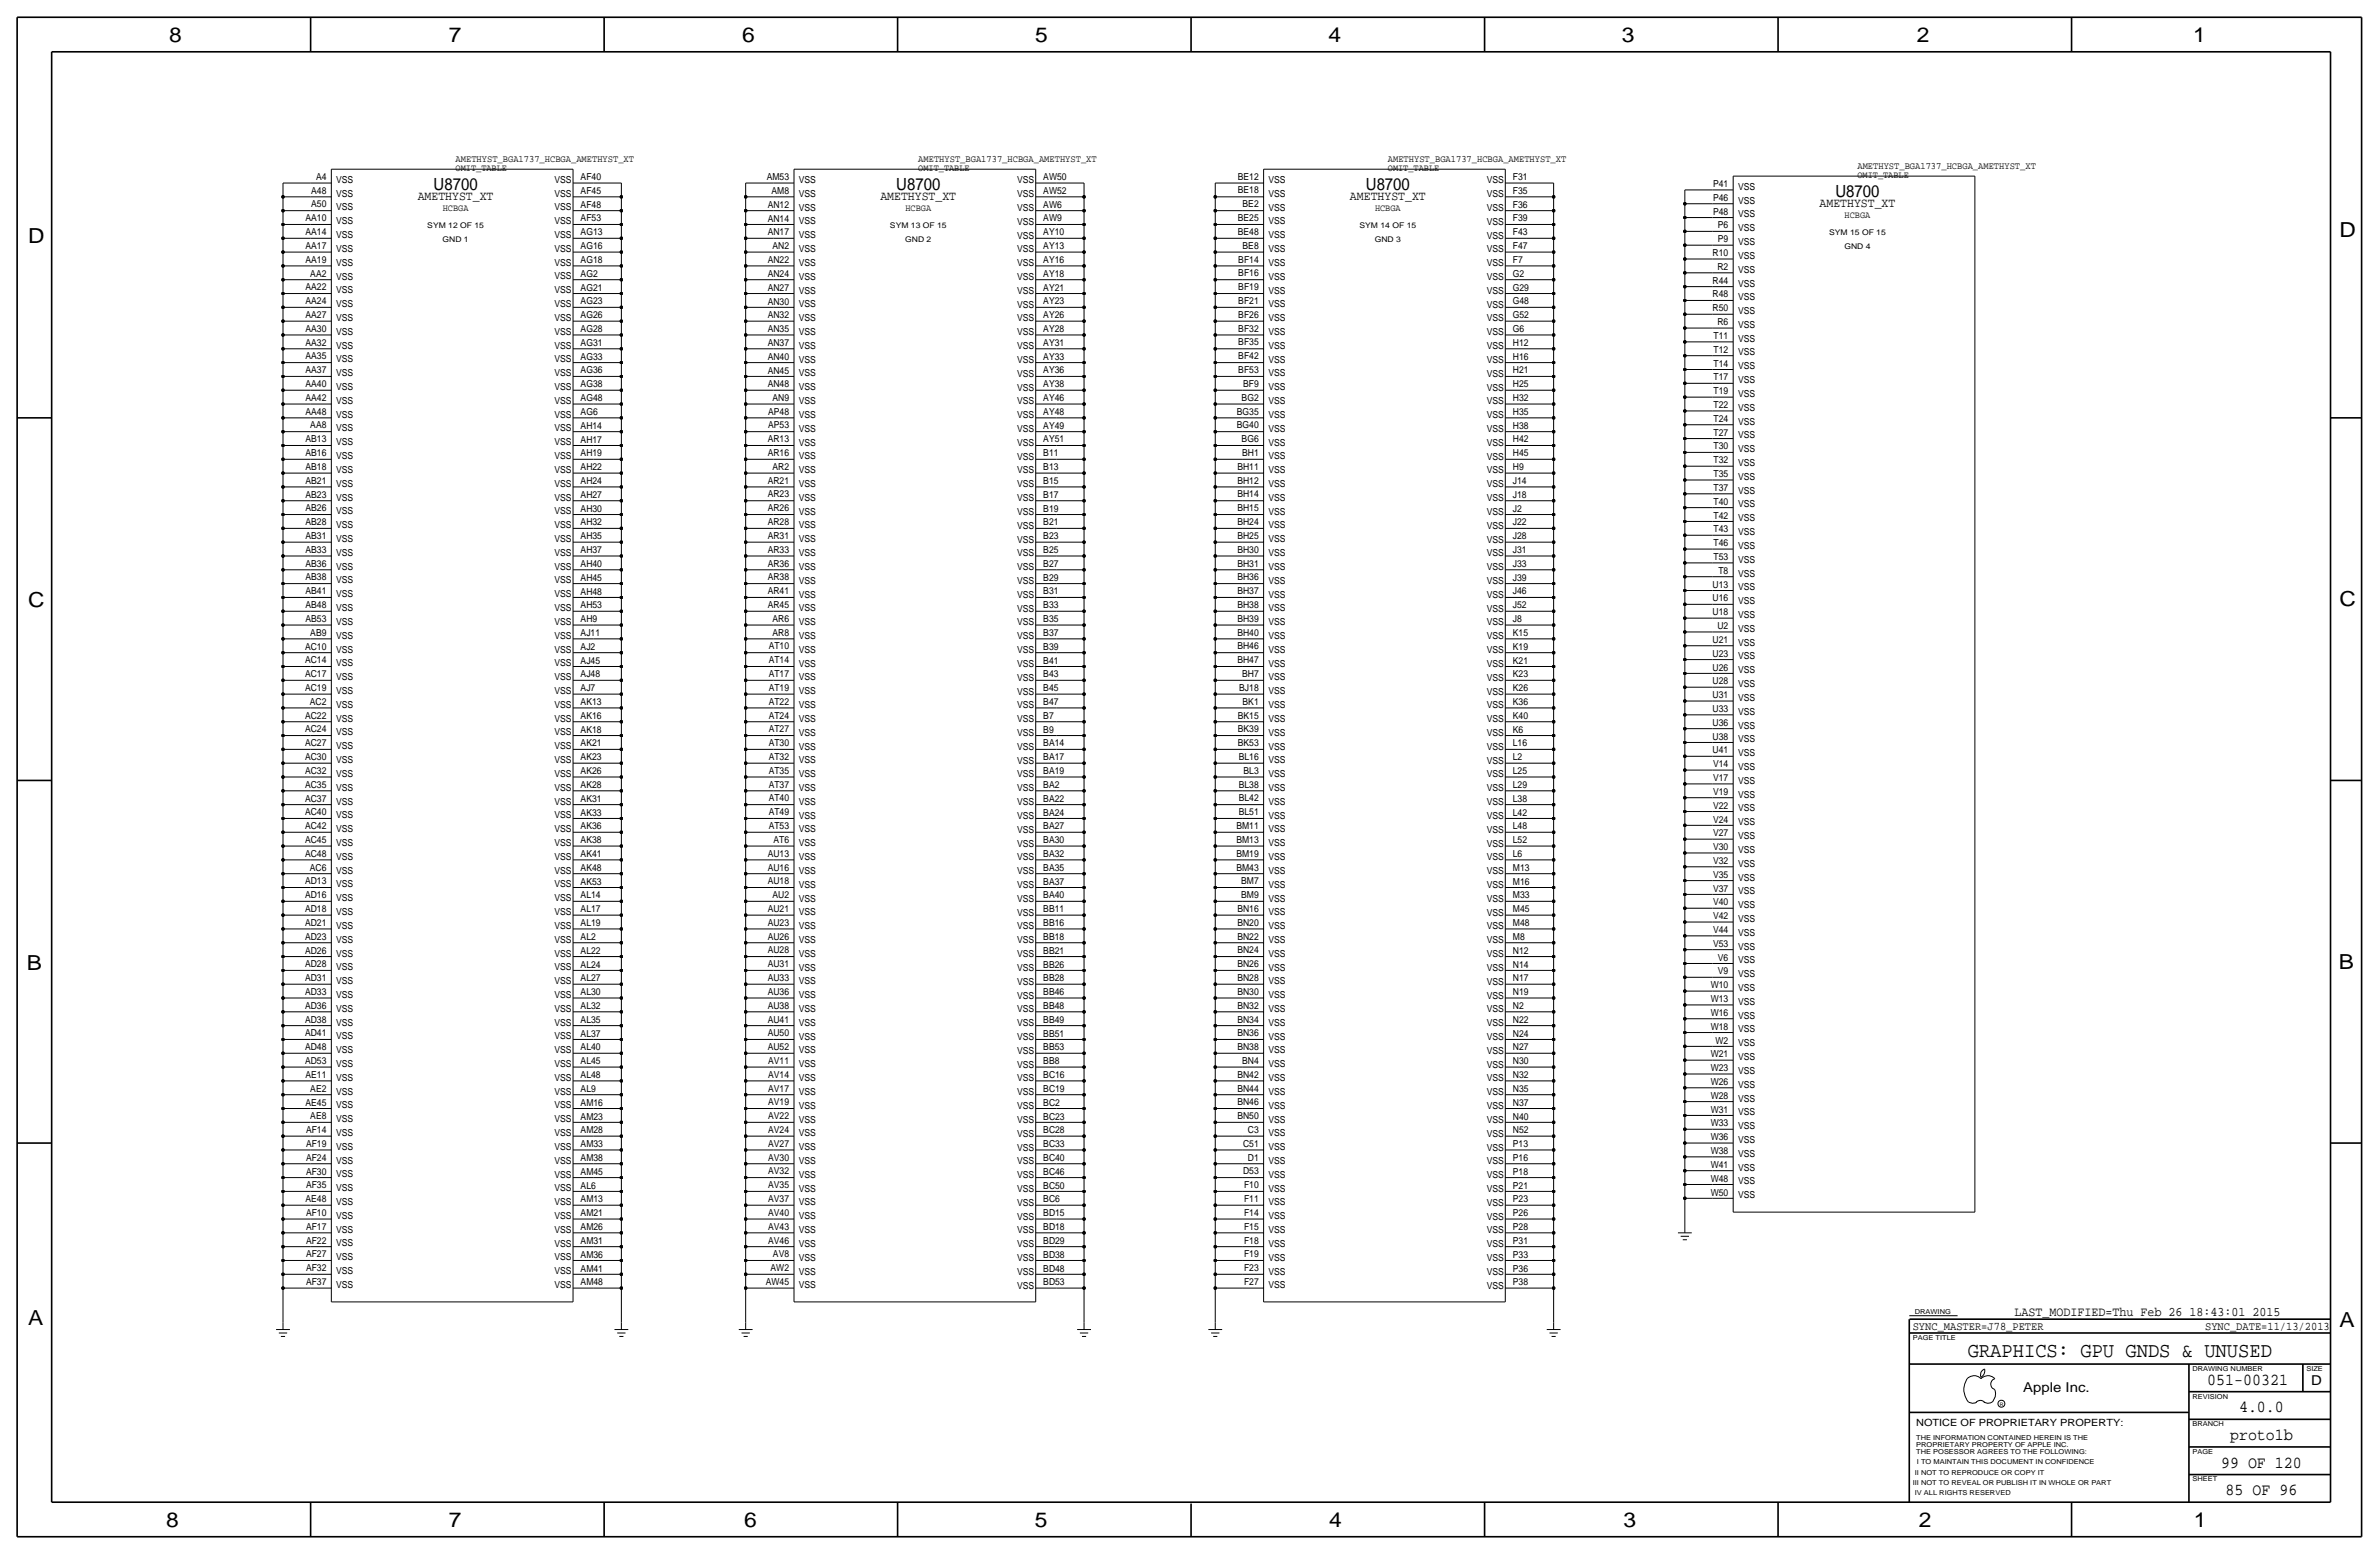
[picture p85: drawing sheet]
<svg xmlns="http://www.w3.org/2000/svg" width="875mm" height="572mm" viewBox="0 0 875 572" stroke-linecap="round" stroke-linejoin="round" font-family="sans-serif">
<defs><g id="words">
<text font-size="7.7" x="723.8" y="499.1">GRAPHICS: GPU GNDS &amp; UNUSED</text>
<g font-size="7.6">
<text x="62.2" y="15.5">8</text>
<text x="165" y="15.5">7</text>
<text x="273" y="15.5">6</text>
<text x="380.7" y="15.5">5</text>
<text x="488.6" y="15.5">4</text>
<text x="596.6" y="15.5">3</text>
<text x="705.1" y="15.5">2</text>
<text x="806.7" y="15.5">1</text>
<text x="10.4" y="89.4">D</text>
<text x="860.5" y="87.1">D</text>
<text x="10.4" y="223.3">C</text>
<text x="860.5" y="222.8">C</text>
<text x="9.8" y="356.6">B</text>
<text x="860.2" y="356.4">B</text>
<text x="10.4" y="487.4">A</text>
<text x="860.5" y="488.2">A</text>
<text x="61.2" y="561.6">8</text>
<text x="165" y="561.6">7</text>
<text x="273.8" y="561.6">6</text>
<text x="380.7" y="561.6">5</text>
<text x="488.9" y="561.6">4</text>
<text x="597.1" y="561.6">3</text>
<text x="705.8" y="561.6">2</text>
<text x="806.9" y="561.6">1</text>
</g>
<g font-size="6.2">
<text x="159.5" y="69.9">U8700</text>
<text x="329.7" y="69.9">U8700</text>
<text x="502.4" y="69.9">U8700</text>
<text x="675.1" y="72.4">U8700</text>
<text x="811.9" y="509.3">051-00321</text>
<text x="823.6" y="519.4">4.0.0</text>
<text x="820.3" y="529.6">proto1b</text>
<text x="817" y="539.7">99 OF 120</text>
<text x="818.6" y="549.9">85 OF 96</text>
</g>
<g font-size="5">
<text x="850.1" y="509.3">D</text>
<text x="744.2" y="511.8">Apple Inc.</text>
</g>
<text font-size="4.8" x="741" y="483.9">LAST_MODIFIED=Thu Feb 26 18:43:01 2015</text>
<g font-size="4.7">
<text x="153.6" y="73.7">AMETHYST_XT</text>
<text x="323.8" y="73.7">AMETHYST_XT</text>
<text x="496.5" y="73.7">AMETHYST_XT</text>
<text x="669.3" y="76.2">AMETHYST_XT</text>
</g>
<g font-size="4.3">
<text x="703.5" y="488.9">SYNC_MASTER=J78_PETER</text>
<text x="811.1" y="488.9">SYNC_DATE=11/13/2013</text>
</g>
<text font-size="3.7" x="704.8" y="524.5">NOTICE OF PROPRIETARY PROPERTY:</text>
<g font-size="3.6">
<text x="167.6" y="59.7">AMETHYST_BGA1737_HCBGA_AMETHYST_XT</text>
<text x="337.8" y="59.7">AMETHYST_BGA1737_HCBGA_AMETHYST_XT</text>
<text x="510.5" y="59.7">AMETHYST_BGA1737_HCBGA_AMETHYST_XT</text>
<text x="683.2" y="62.2">AMETHYST_BGA1737_HCBGA_AMETHYST_XT</text>
</g>
<g font-size="3.5">
<text x="167.6" y="63">OMIT_TABLE</text>
<text x="337.8" y="63">OMIT_TABLE</text>
<text x="510.5" y="63">OMIT_TABLE</text>
<text x="683.2" y="65.5">OMIT_TABLE</text>
<text x="114.5" y="71.2">A48</text>
<text x="116.2" y="66.1">A4</text>
<text x="123.6" y="67.2">VSS</text>
<text x="204" y="67.2">VSS</text>
<text x="213.6" y="71.3">AF45</text>
<text x="213.6" y="66.2">AF40</text>
<text x="282" y="66.3">AM53</text>
<text x="283.8" y="71.4">AM8</text>
<text x="293.8" y="67.3">VSS</text>
<text x="374.1" y="67.4">VSS</text>
<text x="383.7" y="71.3">AW52</text>
<text x="383.7" y="66.2">AW50</text>
<text x="455.3" y="71.2">BE18</text>
<text x="455.3" y="66.1">BE12</text>
<text x="466.5" y="67.3">VSS</text>
<text x="546.9" y="67.4">VSS</text>
<text x="556.5" y="71.3">F35</text>
<text x="556.5" y="66.2">F31</text>
<text x="630.1" y="68.7">P41</text>
<text x="639.3" y="69.8">VSS</text>
<text x="114.5" y="76.3">A50</text>
<text x="123.6" y="77.4">VSS</text>
<text x="123.6" y="72.3">VSS</text>
<text x="162.9" y="77.5">HCBGA</text>
<text x="204" y="72.3">VSS</text>
<text x="204" y="77.4">VSS</text>
<text x="213.6" y="76.4">AF48</text>
<text x="282.4" y="76.4">AN12</text>
<text x="293.8" y="72.4">VSS</text>
<text x="293.8" y="77.5">VSS</text>
<text x="333" y="77.5">HCBGA</text>
<text x="374.1" y="72.5">VSS</text>
<text x="374.1" y="77.6">VSS</text>
<text x="383.7" y="76.3">AW6</text>
<text x="457" y="76.2">BE2</text>
<text x="466.5" y="72.4">VSS</text>
<text x="466.5" y="77.5">VSS</text>
<text x="505.8" y="77.5">HCBGA</text>
<text x="546.9" y="72.5">VSS</text>
<text x="546.9" y="77.6">VSS</text>
<text x="556.5" y="76.3">F36</text>
<text x="630.1" y="73.8">P46</text>
<text x="639.3" y="74.8">VSS</text>
<text x="112.4" y="81.4">AA10</text>
<text x="123.6" y="82.5">VSS</text>
<text x="204" y="82.5">VSS</text>
<text x="213.6" y="81.4">AF53</text>
<text x="282.4" y="81.5">AN14</text>
<text x="293.8" y="82.6">VSS</text>
<text x="374.1" y="82.7">VSS</text>
<text x="383.7" y="81.4">AW9</text>
<text x="455.3" y="81.3">BE25</text>
<text x="466.5" y="82.6">VSS</text>
<text x="546.9" y="82.7">VSS</text>
<text x="556.5" y="81.4">F39</text>
<text x="630.1" y="78.9">P48</text>
<text x="631.9" y="84">P6</text>
<text x="639.3" y="79.9">VSS</text>
<text x="678.5" y="80">HCBGA</text>
<text x="112.4" y="86.4">AA14</text>
<text x="123.6" y="87.5">VSS</text>
<text x="204" y="87.5">VSS</text>
<text x="213.6" y="86.5">AG13</text>
<text x="282.4" y="86.6">AN17</text>
<text x="293.8" y="87.6">VSS</text>
<text x="374.1" y="87.7">VSS</text>
<text x="383.7" y="86.5">AY10</text>
<text x="455.3" y="86.4">BE48</text>
<text x="466.5" y="87.6">VSS</text>
<text x="546.9" y="87.7">VSS</text>
<text x="556.5" y="86.5">F43</text>
<text x="631.9" y="89.1">P9</text>
<text x="639.3" y="85">VSS</text>
<text x="112.4" y="91.5">AA17</text>
<text x="123.6" y="92.6">VSS</text>
<text x="204" y="92.6">VSS</text>
<text x="213.6" y="91.6">AG16</text>
<text x="284.1" y="91.7">AN2</text>
<text x="293.8" y="92.7">VSS</text>
<text x="374.1" y="92.8">VSS</text>
<text x="383.7" y="91.6">AY13</text>
<text x="457" y="91.5">BE8</text>
<text x="466.5" y="92.7">VSS</text>
<text x="546.9" y="92.8">VSS</text>
<text x="556.5" y="91.6">F47</text>
<text x="629.9" y="94.1">R10</text>
<text x="639.3" y="90.2">VSS</text>
<text x="639.3" y="95.3">VSS</text>
<text x="112.4" y="96.6">AA19</text>
<text x="114.1" y="101.7">AA2</text>
<text x="123.6" y="97.7">VSS</text>
<text x="204" y="97.7">VSS</text>
<text x="213.6" y="101.8">AG2</text>
<text x="213.6" y="96.7">AG18</text>
<text x="282.4" y="101.8">AN24</text>
<text x="282.4" y="96.8">AN22</text>
<text x="293.8" y="97.8">VSS</text>
<text x="374.1" y="97.9">VSS</text>
<text x="383.7" y="101.8">AY18</text>
<text x="383.7" y="96.7">AY16</text>
<text x="455.5" y="101.6">BF16</text>
<text x="455.5" y="96.6">BF14</text>
<text x="466.5" y="97.8">VSS</text>
<text x="546.9" y="97.9">VSS</text>
<text x="556.5" y="101.8">G2</text>
<text x="556.5" y="96.7">F7</text>
<text x="631.7" y="99.2">R2</text>
<text x="639.3" y="100.3">VSS</text>
<text x="112.4" y="106.8">AA22</text>
<text x="123.6" y="107.9">VSS</text>
<text x="123.6" y="102.8">VSS</text>
<text x="204" y="102.8">VSS</text>
<text x="204" y="107.9">VSS</text>
<text x="213.6" y="106.8">AG21</text>
<text x="282.4" y="106.9">AN27</text>
<text x="293.8" y="102.9">VSS</text>
<text x="293.8" y="108">VSS</text>
<text x="374.1" y="103">VSS</text>
<text x="383.7" y="106.8">AY21</text>
<text x="455.5" y="106.7">BF19</text>
<text x="466.5" y="102.9">VSS</text>
<text x="466.5" y="108">VSS</text>
<text x="546.9" y="103">VSS</text>
<text x="556.5" y="106.8">G29</text>
<text x="629.9" y="104.3">R44</text>
<text x="639.3" y="105.4">VSS</text>
<text x="112.4" y="111.8">AA24</text>
<text x="123.6" y="113">VSS</text>
<text x="204" y="112.9">VSS</text>
<text x="213.6" y="111.9">AG23</text>
<text x="282.4" y="112">AN30</text>
<text x="293.8" y="113">VSS</text>
<text x="374.1" y="108.1">VSS</text>
<text x="374.1" y="113.1">VSS</text>
<text x="383.7" y="111.9">AY23</text>
<text x="455.5" y="111.8">BF21</text>
<text x="466.5" y="113">VSS</text>
<text x="546.9" y="108.1">VSS</text>
<text x="546.9" y="113.1">VSS</text>
<text x="556.5" y="111.9">G48</text>
<text x="629.9" y="109.4">R48</text>
<text x="639.3" y="110.4">VSS</text>
<text x="112.4" y="116.9">AA27</text>
<text x="123.6" y="118">VSS</text>
<text x="204" y="118">VSS</text>
<text x="213.6" y="117">AG26</text>
<text x="282.4" y="117.1">AN32</text>
<text x="293.8" y="118.1">VSS</text>
<text x="374.1" y="118.2">VSS</text>
<text x="383.7" y="117">AY26</text>
<text x="455.5" y="116.9">BF26</text>
<text x="466.5" y="118.1">VSS</text>
<text x="546.9" y="118.2">VSS</text>
<text x="556.5" y="117">G52</text>
<text x="629.9" y="114.5">R50</text>
<text x="631.7" y="119.6">R6</text>
<text x="639.3" y="115.6">VSS</text>
<text x="112.4" y="122">AA30</text>
<text x="123.6" y="123.1">VSS</text>
<text x="204" y="123.1">VSS</text>
<text x="213.6" y="122.1">AG28</text>
<text x="282.4" y="122.2">AN35</text>
<text x="293.8" y="123.2">VSS</text>
<text x="374.1" y="123.3">VSS</text>
<text x="383.7" y="122.1">AY28</text>
<text x="455.5" y="122">BF32</text>
<text x="466.5" y="123.2">VSS</text>
<text x="546.9" y="123.3">VSS</text>
<text x="556.5" y="122.1">G6</text>
<text x="630.3" y="124.6">T11</text>
<text x="639.3" y="125.7">VSS</text>
<text x="639.3" y="120.6">VSS</text>
<text x="112.4" y="127.1">AA32</text>
<text x="123.6" y="128.2">VSS</text>
<text x="204" y="128.2">VSS</text>
<text x="213.6" y="127.2">AG31</text>
<text x="282.4" y="127.2">AN37</text>
<text x="293.8" y="128.3">VSS</text>
<text x="374.1" y="128.4">VSS</text>
<text x="383.7" y="127.2">AY31</text>
<text x="455.5" y="127.1">BF35</text>
<text x="466.5" y="128.3">VSS</text>
<text x="546.9" y="128.4">VSS</text>
<text x="556.5" y="127.2">H12</text>
<text x="630.3" y="129.7">T12</text>
<text x="639.3" y="130.7">VSS</text>
<text x="112.4" y="137.3">AA37</text>
<text x="112.4" y="132.2">AA35</text>
<text x="123.6" y="133.3">VSS</text>
<text x="204" y="133.3">VSS</text>
<text x="213.6" y="137.3">AG36</text>
<text x="213.6" y="132.3">AG33</text>
<text x="282.4" y="137.4">AN45</text>
<text x="282.4" y="132.3">AN40</text>
<text x="293.8" y="133.4">VSS</text>
<text x="374.1" y="133.5">VSS</text>
<text x="383.7" y="137.3">AY36</text>
<text x="383.7" y="132.2">AY33</text>
<text x="455.5" y="137.2">BF53</text>
<text x="455.5" y="132.1">BF42</text>
<text x="466.5" y="133.4">VSS</text>
<text x="546.9" y="133.5">VSS</text>
<text x="556.5" y="137.3">H21</text>
<text x="556.5" y="132.2">H16</text>
<text x="630.3" y="134.8">T14</text>
<text x="639.3" y="135.8">VSS</text>
<text x="112.4" y="142.3">AA40</text>
<text x="123.6" y="143.4">VSS</text>
<text x="123.6" y="138.4">VSS</text>
<text x="204" y="138.3">VSS</text>
<text x="204" y="143.4">VSS</text>
<text x="213.6" y="142.4">AG38</text>
<text x="282.4" y="142.5">AN48</text>
<text x="293.8" y="138.4">VSS</text>
<text x="293.8" y="143.5">VSS</text>
<text x="374.1" y="138.6">VSS</text>
<text x="374.1" y="143.6">VSS</text>
<text x="383.7" y="142.4">AY38</text>
<text x="457.2" y="142.3">BF9</text>
<text x="466.5" y="138.4">VSS</text>
<text x="466.5" y="143.5">VSS</text>
<text x="546.9" y="138.6">VSS</text>
<text x="546.9" y="143.6">VSS</text>
<text x="556.5" y="142.4">H25</text>
<text x="630.3" y="139.9">T17</text>
<text x="639.3" y="140.9">VSS</text>
<text x="112.4" y="147.4">AA42</text>
<text x="123.6" y="148.5">VSS</text>
<text x="204" y="148.5">VSS</text>
<text x="213.6" y="147.5">AG48</text>
<text x="284.1" y="147.6">AN9</text>
<text x="293.8" y="148.6">VSS</text>
<text x="374.1" y="148.7">VSS</text>
<text x="383.7" y="147.5">AY46</text>
<text x="456.7" y="147.4">BG2</text>
<text x="466.5" y="148.6">VSS</text>
<text x="546.9" y="148.7">VSS</text>
<text x="556.5" y="147.5">H32</text>
<text x="630.3" y="145">T19</text>
<text x="639.3" y="146">VSS</text>
<text x="112.4" y="152.5">AA48</text>
<text x="123.6" y="153.6">VSS</text>
<text x="204" y="153.6">VSS</text>
<text x="213.6" y="152.6">AG6</text>
<text x="282.6" y="152.5">AP48</text>
<text x="293.8" y="153.7">VSS</text>
<text x="374.1" y="153.8">VSS</text>
<text x="383.7" y="152.6">AY48</text>
<text x="454.9" y="152.5">BG35</text>
<text x="466.5" y="153.7">VSS</text>
<text x="546.9" y="153.8">VSS</text>
<text x="556.5" y="152.6">H35</text>
<text x="630.3" y="155.1">T24</text>
<text x="630.3" y="150">T22</text>
<text x="639.3" y="151.1">VSS</text>
<text x="114.1" y="157.6">AA8</text>
<text x="123.6" y="158.7">VSS</text>
<text x="204" y="158.7">VSS</text>
<text x="213.6" y="157.7">AH14</text>
<text x="282.6" y="157.5">AP53</text>
<text x="293.8" y="158.8">VSS</text>
<text x="374.1" y="158.9">VSS</text>
<text x="383.7" y="157.6">AY49</text>
<text x="454.9" y="157.5">BG40</text>
<text x="466.5" y="158.8">VSS</text>
<text x="546.9" y="158.9">VSS</text>
<text x="556.5" y="157.6">H38</text>
<text x="630.3" y="160.2">T27</text>
<text x="639.3" y="161.2">VSS</text>
<text x="639.3" y="156.1">VSS</text>
<text x="112.4" y="167.7">AB16</text>
<text x="112.4" y="162.7">AB13</text>
<text x="123.6" y="163.8">VSS</text>
<text x="204" y="163.8">VSS</text>
<text x="213.6" y="167.8">AH19</text>
<text x="213.6" y="162.7">AH17</text>
<text x="282.4" y="167.7">AR16</text>
<text x="282.4" y="162.6">AR13</text>
<text x="293.8" y="163.9">VSS</text>
<text x="374.1" y="164">VSS</text>
<text x="383.7" y="167.8">B11</text>
<text x="383.7" y="162.7">AY51</text>
<text x="456.7" y="162.6">BG6</text>
<text x="456.9" y="167.7">BH1</text>
<text x="466.5" y="163.9">VSS</text>
<text x="546.9" y="164">VSS</text>
<text x="556.5" y="167.8">H45</text>
<text x="556.5" y="162.7">H42</text>
<text x="630.3" y="165.3">T30</text>
<text x="639.3" y="166.3">VSS</text>
<text x="112.4" y="172.8">AB18</text>
<text x="123.6" y="173.9">VSS</text>
<text x="123.6" y="168.8">VSS</text>
<text x="204" y="168.8">VSS</text>
<text x="204" y="173.9">VSS</text>
<text x="213.6" y="172.9">AH22</text>
<text x="284.1" y="172.8">AR2</text>
<text x="293.8" y="168.9">VSS</text>
<text x="374.1" y="169">VSS</text>
<text x="383.7" y="172.9">B13</text>
<text x="455.1" y="172.8">BH11</text>
<text x="466.5" y="168.9">VSS</text>
<text x="546.9" y="169">VSS</text>
<text x="556.5" y="172.9">H9</text>
<text x="630.3" y="170.4">T32</text>
<text x="639.3" y="171.4">VSS</text>
<text x="112.4" y="177.9">AB21</text>
<text x="123.6" y="179">VSS</text>
<text x="204" y="179">VSS</text>
<text x="213.6" y="178">AH24</text>
<text x="282.4" y="177.9">AR21</text>
<text x="293.8" y="174">VSS</text>
<text x="293.8" y="179.1">VSS</text>
<text x="374.1" y="174.1">VSS</text>
<text x="374.1" y="179.2">VSS</text>
<text x="383.7" y="178">B15</text>
<text x="455.1" y="177.9">BH12</text>
<text x="466.5" y="174">VSS</text>
<text x="466.5" y="179.1">VSS</text>
<text x="546.9" y="174.1">VSS</text>
<text x="546.9" y="179.2">VSS</text>
<text x="556.5" y="178">J14</text>
<text x="630.3" y="175.4">T35</text>
<text x="639.3" y="176.5">VSS</text>
<text x="112.4" y="183">AB23</text>
<text x="123.6" y="184.1">VSS</text>
<text x="204" y="184.1">VSS</text>
<text x="213.6" y="183.1">AH27</text>
<text x="282.4" y="182.9">AR23</text>
<text x="293.8" y="184.2">VSS</text>
<text x="374.1" y="184.3">VSS</text>
<text x="383.7" y="183.1">B17</text>
<text x="455.1" y="182.9">BH14</text>
<text x="466.5" y="184.2">VSS</text>
<text x="546.9" y="184.3">VSS</text>
<text x="556.5" y="183.1">J18</text>
<text x="630.3" y="185.6">T40</text>
<text x="630.3" y="180.5">T37</text>
<text x="639.3" y="181.5">VSS</text>
<text x="112.4" y="188.1">AB26</text>
<text x="123.6" y="189.2">VSS</text>
<text x="204" y="189.2">VSS</text>
<text x="213.6" y="188.1">AH30</text>
<text x="282.4" y="188">AR26</text>
<text x="293.8" y="189.3">VSS</text>
<text x="374.1" y="189.4">VSS</text>
<text x="383.7" y="188.1">B19</text>
<text x="455.1" y="188">BH15</text>
<text x="466.5" y="189.3">VSS</text>
<text x="546.9" y="189.4">VSS</text>
<text x="556.5" y="188.1">J2</text>
<text x="630.3" y="190.7">T42</text>
<text x="639.3" y="191.7">VSS</text>
<text x="639.3" y="186.6">VSS</text>
<text x="112.4" y="193.2">AB28</text>
<text x="123.6" y="194.3">VSS</text>
<text x="204" y="194.2">VSS</text>
<text x="213.6" y="193.2">AH32</text>
<text x="282.4" y="193.1">AR28</text>
<text x="293.8" y="194.3">VSS</text>
<text x="374.1" y="194.4">VSS</text>
<text x="383.7" y="193.2">B21</text>
<text x="455.1" y="193.1">BH24</text>
<text x="466.5" y="194.3">VSS</text>
<text x="546.9" y="194.4">VSS</text>
<text x="556.5" y="193.2">J22</text>
<text x="630.3" y="195.8">T43</text>
<text x="639.3" y="196.8">VSS</text>
<text x="112.4" y="203.3">AB33</text>
<text x="112.4" y="198.2">AB31</text>
<text x="123.6" y="199.3">VSS</text>
<text x="204" y="199.3">VSS</text>
<text x="213.6" y="203.4">AH37</text>
<text x="213.6" y="198.3">AH35</text>
<text x="282.4" y="203.3">AR33</text>
<text x="282.4" y="198.2">AR31</text>
<text x="293.8" y="199.4">VSS</text>
<text x="374.1" y="199.5">VSS</text>
<text x="383.7" y="203.4">B25</text>
<text x="383.7" y="198.3">B23</text>
<text x="455.1" y="203.3">BH30</text>
<text x="455.1" y="198.2">BH25</text>
<text x="466.5" y="199.4">VSS</text>
<text x="546.9" y="199.5">VSS</text>
<text x="556.5" y="203.4">J31</text>
<text x="556.5" y="198.3">J28</text>
<text x="630.3" y="200.9">T46</text>
<text x="639.3" y="201.9">VSS</text>
<text x="112.4" y="208.4">AB36</text>
<text x="123.6" y="209.5">VSS</text>
<text x="123.6" y="204.4">VSS</text>
<text x="204" y="204.4">VSS</text>
<text x="204" y="209.5">VSS</text>
<text x="213.6" y="208.5">AH40</text>
<text x="282.4" y="208.4">AR36</text>
<text x="293.8" y="204.5">VSS</text>
<text x="293.8" y="209.6">VSS</text>
<text x="374.1" y="204.6">VSS</text>
<text x="374.1" y="209.7">VSS</text>
<text x="383.7" y="208.5">B27</text>
<text x="455.1" y="208.4">BH31</text>
<text x="466.5" y="204.5">VSS</text>
<text x="466.5" y="209.6">VSS</text>
<text x="546.9" y="204.6">VSS</text>
<text x="546.9" y="209.7">VSS</text>
<text x="556.5" y="208.5">J33</text>
<text x="630.3" y="205.9">T53</text>
<text x="639.3" y="206.9">VSS</text>
<text x="112.4" y="213.5">AB38</text>
<text x="123.6" y="214.6">VSS</text>
<text x="204" y="214.6">VSS</text>
<text x="213.6" y="213.6">AH45</text>
<text x="282.4" y="213.4">AR38</text>
<text x="293.8" y="214.7">VSS</text>
<text x="374.1" y="214.8">VSS</text>
<text x="383.7" y="213.5">B29</text>
<text x="455.1" y="213.4">BH36</text>
<text x="466.5" y="214.7">VSS</text>
<text x="546.9" y="214.8">VSS</text>
<text x="556.5" y="213.5">J39</text>
<text x="632" y="211">T8</text>
<text x="639.3" y="212">VSS</text>
<text x="112.4" y="218.6">AB41</text>
<text x="123.6" y="219.7">VSS</text>
<text x="204" y="219.7">VSS</text>
<text x="213.6" y="218.6">AH48</text>
<text x="282.4" y="218.5">AR41</text>
<text x="293.8" y="219.7">VSS</text>
<text x="374.1" y="219.9">VSS</text>
<text x="383.7" y="218.6">B31</text>
<text x="455.1" y="218.5">BH37</text>
<text x="466.5" y="219.7">VSS</text>
<text x="546.9" y="219.9">VSS</text>
<text x="556.5" y="218.6">J46</text>
<text x="629.9" y="221.2">U16</text>
<text x="629.9" y="216.1">U13</text>
<text x="639.3" y="217.1">VSS</text>
<text x="112.4" y="223.6">AB48</text>
<text x="123.6" y="224.7">VSS</text>
<text x="204" y="224.7">VSS</text>
<text x="213.6" y="223.7">AH53</text>
<text x="282.4" y="223.6">AR45</text>
<text x="293.8" y="224.8">VSS</text>
<text x="374.1" y="224.9">VSS</text>
<text x="383.7" y="223.7">B33</text>
<text x="455.1" y="223.6">BH38</text>
<text x="466.5" y="224.8">VSS</text>
<text x="546.9" y="224.9">VSS</text>
<text x="556.5" y="223.7">J52</text>
<text x="629.9" y="226.3">U18</text>
<text x="639.3" y="227.3">VSS</text>
<text x="639.3" y="222.2">VSS</text>
<text x="112.4" y="228.7">AB53</text>
<text x="114.1" y="233.8">AB9</text>
<text x="123.6" y="229.8">VSS</text>
<text x="204" y="229.8">VSS</text>
<text x="213.6" y="233.9">AJ11</text>
<text x="213.6" y="228.8">AH9</text>
<text x="284.1" y="233.8">AR8</text>
<text x="284.1" y="228.7">AR6</text>
<text x="293.8" y="229.9">VSS</text>
<text x="374.1" y="230">VSS</text>
<text x="383.7" y="233.9">B37</text>
<text x="383.7" y="228.8">B35</text>
<text x="455.1" y="233.8">BH40</text>
<text x="455.1" y="228.7">BH39</text>
<text x="466.5" y="229.9">VSS</text>
<text x="546.9" y="230">VSS</text>
<text x="556.5" y="233.9">K15</text>
<text x="556.5" y="228.8">J8</text>
<text x="631.7" y="231.3">U2</text>
<text x="639.3" y="232.4">VSS</text>
<text x="112.2" y="238.9">AC10</text>
<text x="123.6" y="240">VSS</text>
<text x="123.6" y="234.9">VSS</text>
<text x="204" y="234.9">VSS</text>
<text x="204" y="240">VSS</text>
<text x="213.6" y="239">AJ2</text>
<text x="282.7" y="238.8">AT10</text>
<text x="293.8" y="235">VSS</text>
<text x="374.1" y="235.1">VSS</text>
<text x="383.7" y="239">B39</text>
<text x="455.1" y="238.8">BH46</text>
<text x="466.5" y="235">VSS</text>
<text x="546.9" y="235.1">VSS</text>
<text x="556.5" y="239">K19</text>
<text x="629.9" y="236.4">U21</text>
<text x="639.3" y="237.4">VSS</text>
<text x="112.2" y="244">AC14</text>
<text x="123.6" y="245.1">VSS</text>
<text x="204" y="245.1">VSS</text>
<text x="213.6" y="244">AJ45</text>
<text x="282.7" y="243.9">AT14</text>
<text x="293.8" y="240.1">VSS</text>
<text x="293.8" y="245.2">VSS</text>
<text x="374.1" y="240.2">VSS</text>
<text x="374.1" y="245.3">VSS</text>
<text x="383.7" y="244">B41</text>
<text x="455.1" y="243.9">BH47</text>
<text x="466.5" y="240.1">VSS</text>
<text x="466.5" y="245.2">VSS</text>
<text x="546.9" y="240.2">VSS</text>
<text x="546.9" y="245.3">VSS</text>
<text x="556.5" y="244">K21</text>
<text x="629.9" y="241.5">U23</text>
<text x="639.3" y="242.5">VSS</text>
<text x="112.2" y="249">AC17</text>
<text x="123.6" y="250.1">VSS</text>
<text x="204" y="250.1">VSS</text>
<text x="213.6" y="249.1">AJ48</text>
<text x="282.7" y="249">AT17</text>
<text x="293.8" y="250.2">VSS</text>
<text x="374.1" y="250.3">VSS</text>
<text x="383.7" y="249.1">B43</text>
<text x="456.9" y="249">BH7</text>
<text x="466.5" y="250.2">VSS</text>
<text x="546.9" y="250.3">VSS</text>
<text x="556.5" y="249.1">K23</text>
<text x="629.9" y="251.7">U28</text>
<text x="629.9" y="246.6">U26</text>
<text x="639.3" y="247.6">VSS</text>
<text x="112.2" y="254.1">AC19</text>
<text x="123.6" y="255.2">VSS</text>
<text x="204" y="255.2">VSS</text>
<text x="213.6" y="254.2">AJ7</text>
<text x="282.7" y="254.1">AT19</text>
<text x="293.8" y="255.3">VSS</text>
<text x="374.1" y="255.4">VSS</text>
<text x="383.7" y="254.2">B45</text>
<text x="455.8" y="254.1">BJ18</text>
<text x="466.5" y="255.3">VSS</text>
<text x="546.9" y="255.4">VSS</text>
<text x="556.5" y="254.2">K26</text>
<text x="629.9" y="256.8">U31</text>
<text x="639.3" y="257.7">VSS</text>
<text x="639.3" y="252.6">VSS</text>
<text x="114" y="259.2">AC2</text>
<text x="123.6" y="260.3">VSS</text>
<text x="204" y="260.3">VSS</text>
<text x="213.6" y="259.3">AK13</text>
<text x="282.7" y="259.2">AT22</text>
<text x="293.8" y="260.4">VSS</text>
<text x="374.1" y="260.5">VSS</text>
<text x="383.7" y="259.3">B47</text>
<text x="457" y="259.2">BK1</text>
<text x="466.5" y="260.4">VSS</text>
<text x="546.9" y="260.5">VSS</text>
<text x="556.5" y="259.3">K36</text>
<text x="629.9" y="261.8">U33</text>
<text x="639.3" y="262.8">VSS</text>
<text x="112.2" y="269.4">AC24</text>
<text x="112.2" y="264.3">AC22</text>
<text x="123.6" y="265.4">VSS</text>
<text x="204" y="265.4">VSS</text>
<text x="213.6" y="269.5">AK18</text>
<text x="213.6" y="264.4">AK16</text>
<text x="282.7" y="269.3">AT27</text>
<text x="282.7" y="264.2">AT24</text>
<text x="293.8" y="265.5">VSS</text>
<text x="374.1" y="265.6">VSS</text>
<text x="383.7" y="269.4">B9</text>
<text x="383.7" y="264.4">B7</text>
<text x="455.3" y="269.3">BK39</text>
<text x="455.3" y="264.2">BK15</text>
<text x="466.5" y="265.5">VSS</text>
<text x="546.9" y="265.6">VSS</text>
<text x="556.5" y="269.4">K6</text>
<text x="556.5" y="264.4">K40</text>
<text x="629.9" y="266.9">U36</text>
<text x="639.3" y="267.9">VSS</text>
<text x="112.2" y="274.5">AC27</text>
<text x="123.6" y="275.6">VSS</text>
<text x="123.6" y="270.5">VSS</text>
<text x="204" y="270.5">VSS</text>
<text x="204" y="275.5">VSS</text>
<text x="213.6" y="274.5">AK21</text>
<text x="282.7" y="274.4">AT30</text>
<text x="293.8" y="270.6">VSS</text>
<text x="293.8" y="275.6">VSS</text>
<text x="374.1" y="270.7">VSS</text>
<text x="374.1" y="275.8">VSS</text>
<text x="383.7" y="274.5">BA14</text>
<text x="455.3" y="274.4">BK53</text>
<text x="466.5" y="270.6">VSS</text>
<text x="466.5" y="275.6">VSS</text>
<text x="546.9" y="270.7">VSS</text>
<text x="546.9" y="275.8">VSS</text>
<text x="556.5" y="274.5">L16</text>
<text x="629.9" y="272">U38</text>
<text x="639.3" y="273">VSS</text>
<text x="112.2" y="279.5">AC30</text>
<text x="123.6" y="280.6">VSS</text>
<text x="204" y="280.6">VSS</text>
<text x="213.6" y="279.6">AK23</text>
<text x="282.7" y="279.5">AT32</text>
<text x="293.8" y="280.7">VSS</text>
<text x="374.1" y="280.8">VSS</text>
<text x="383.7" y="279.6">BA17</text>
<text x="455.6" y="279.5">BL16</text>
<text x="466.5" y="280.7">VSS</text>
<text x="546.9" y="280.8">VSS</text>
<text x="556.5" y="279.6">L2</text>
<text x="629.9" y="277.1">U41</text>
<text x="639.3" y="278.1">VSS</text>
<text x="112.2" y="284.6">AC32</text>
<text x="123.6" y="285.7">VSS</text>
<text x="204" y="285.7">VSS</text>
<text x="213.6" y="284.7">AK26</text>
<text x="282.7" y="284.6">AT35</text>
<text x="293.8" y="285.8">VSS</text>
<text x="374.1" y="285.9">VSS</text>
<text x="383.7" y="284.7">BA19</text>
<text x="457.4" y="284.6">BL3</text>
<text x="466.5" y="285.8">VSS</text>
<text x="546.9" y="285.9">VSS</text>
<text x="556.5" y="284.7">L25</text>
<text x="630.1" y="287.2">V17</text>
<text x="630.1" y="282.2">V14</text>
<text x="639.3" y="283.2">VSS</text>
<text x="112.2" y="289.7">AC35</text>
<text x="123.6" y="290.8">VSS</text>
<text x="204" y="290.8">VSS</text>
<text x="213.6" y="289.8">AK28</text>
<text x="282.7" y="289.7">AT37</text>
<text x="293.8" y="290.9">VSS</text>
<text x="374.1" y="291">VSS</text>
<text x="383.7" y="289.8">BA2</text>
<text x="455.6" y="289.7">BL38</text>
<text x="466.5" y="290.9">VSS</text>
<text x="546.9" y="291">VSS</text>
<text x="556.5" y="289.8">L29</text>
<text x="630.1" y="292.3">V19</text>
<text x="639.3" y="293.3">VSS</text>
<text x="639.3" y="288.2">VSS</text>
<text x="112.2" y="299.9">AC40</text>
<text x="112.2" y="294.8">AC37</text>
<text x="123.6" y="295.9">VSS</text>
<text x="204" y="295.9">VSS</text>
<text x="213.6" y="299.9">AK33</text>
<text x="213.6" y="294.9">AK31</text>
<text x="282.7" y="299.8">AT49</text>
<text x="282.7" y="294.7">AT40</text>
<text x="293.8" y="296">VSS</text>
<text x="374.1" y="296.1">VSS</text>
<text x="383.7" y="299.9">BA24</text>
<text x="383.7" y="294.8">BA22</text>
<text x="455.6" y="299.8">BL51</text>
<text x="455.6" y="294.7">BL42</text>
<text x="466.5" y="296">VSS</text>
<text x="546.9" y="296.1">VSS</text>
<text x="556.5" y="299.9">L42</text>
<text x="556.5" y="294.8">L38</text>
<text x="630.1" y="297.4">V22</text>
<text x="639.3" y="298.4">VSS</text>
<text x="112.2" y="304.9">AC42</text>
<text x="123.6" y="301">VSS</text>
<text x="204" y="301">VSS</text>
<text x="213.6" y="305">AK36</text>
<text x="282.7" y="304.9">AT53</text>
<text x="293.8" y="301">VSS</text>
<text x="374.1" y="301.2">VSS</text>
<text x="383.7" y="305">BA27</text>
<text x="454.8" y="304.9">BM11</text>
<text x="466.5" y="301">VSS</text>
<text x="546.9" y="301.2">VSS</text>
<text x="556.5" y="305">L48</text>
<text x="630.1" y="302.5">V24</text>
<text x="639.3" y="303.5">VSS</text>
<text x="112.2" y="310">AC45</text>
<text x="123.6" y="311.1">VSS</text>
<text x="123.6" y="306">VSS</text>
<text x="204" y="306">VSS</text>
<text x="204" y="311.1">VSS</text>
<text x="213.6" y="310.1">AK38</text>
<text x="284.5" y="310">AT6</text>
<text x="293.8" y="306.1">VSS</text>
<text x="293.8" y="311.2">VSS</text>
<text x="374.1" y="306.2">VSS</text>
<text x="374.1" y="311.3">VSS</text>
<text x="383.7" y="310.1">BA30</text>
<text x="454.8" y="310">BM13</text>
<text x="466.5" y="306.1">VSS</text>
<text x="466.5" y="311.2">VSS</text>
<text x="546.9" y="306.2">VSS</text>
<text x="546.9" y="311.3">VSS</text>
<text x="556.5" y="310.1">L52</text>
<text x="630.1" y="307.6">V27</text>
<text x="639.3" y="308.6">VSS</text>
<text x="112.2" y="315.1">AC48</text>
<text x="123.6" y="316.2">VSS</text>
<text x="204" y="316.2">VSS</text>
<text x="213.6" y="315.2">AK41</text>
<text x="282.4" y="315.1">AU13</text>
<text x="293.8" y="316.3">VSS</text>
<text x="374.1" y="316.4">VSS</text>
<text x="383.7" y="315.2">BA32</text>
<text x="454.8" y="315.1">BM19</text>
<text x="466.5" y="316.3">VSS</text>
<text x="546.9" y="316.4">VSS</text>
<text x="556.5" y="315.2">L6</text>
<text x="630.1" y="317.7">V32</text>
<text x="630.1" y="312.6">V30</text>
<text x="639.3" y="313.7">VSS</text>
<text x="114" y="320.2">AC6</text>
<text x="123.6" y="321.3">VSS</text>
<text x="204" y="321.3">VSS</text>
<text x="213.6" y="320.3">AK48</text>
<text x="282.4" y="320.1">AU16</text>
<text x="293.8" y="321.4">VSS</text>
<text x="374.1" y="321.5">VSS</text>
<text x="383.7" y="320.3">BA35</text>
<text x="454.8" y="320.1">BM43</text>
<text x="466.5" y="321.4">VSS</text>
<text x="546.9" y="321.5">VSS</text>
<text x="556.5" y="320.3">M13</text>
<text x="630.1" y="322.8">V35</text>
<text x="639.3" y="323.8">VSS</text>
<text x="639.3" y="318.7">VSS</text>
<text x="112.2" y="325.3">AD13</text>
<text x="123.6" y="326.4">VSS</text>
<text x="204" y="326.4">VSS</text>
<text x="213.6" y="325.3">AK53</text>
<text x="282.4" y="325.2">AU18</text>
<text x="293.8" y="326.5">VSS</text>
<text x="374.1" y="326.6">VSS</text>
<text x="383.7" y="325.3">BA37</text>
<text x="456.5" y="325.2">BM7</text>
<text x="466.5" y="326.5">VSS</text>
<text x="546.9" y="326.6">VSS</text>
<text x="556.5" y="325.3">M16</text>
<text x="630.1" y="327.9">V37</text>
<text x="639.3" y="328.9">VSS</text>
<text x="112.2" y="335.4">AD18</text>
<text x="112.2" y="330.3">AD16</text>
<text x="123.6" y="331.5">VSS</text>
<text x="204" y="331.4">VSS</text>
<text x="213.6" y="335.5">AL17</text>
<text x="213.6" y="330.4">AL14</text>
<text x="282.4" y="335.4">AU21</text>
<text x="284.1" y="330.3">AU2</text>
<text x="293.8" y="331.5">VSS</text>
<text x="374.1" y="331.6">VSS</text>
<text x="383.7" y="335.5">BB11</text>
<text x="383.7" y="330.4">BA40</text>
<text x="455.1" y="335.4">BN16</text>
<text x="456.5" y="330.3">BM9</text>
<text x="466.5" y="331.5">VSS</text>
<text x="546.9" y="331.6">VSS</text>
<text x="556.5" y="335.5">M45</text>
<text x="556.5" y="330.4">M33</text>
<text x="630.1" y="333">V40</text>
<text x="639.3" y="334">VSS</text>
<text x="112.2" y="340.5">AD21</text>
<text x="123.6" y="341.6">VSS</text>
<text x="123.6" y="336.5">VSS</text>
<text x="204" y="336.5">VSS</text>
<text x="204" y="341.6">VSS</text>
<text x="213.6" y="340.6">AL19</text>
<text x="282.4" y="340.5">AU23</text>
<text x="293.8" y="336.6">VSS</text>
<text x="293.8" y="341.7">VSS</text>
<text x="374.1" y="336.7">VSS</text>
<text x="374.1" y="341.8">VSS</text>
<text x="383.7" y="340.6">BB16</text>
<text x="455.1" y="340.5">BN20</text>
<text x="466.5" y="336.6">VSS</text>
<text x="466.5" y="341.7">VSS</text>
<text x="546.9" y="336.7">VSS</text>
<text x="546.9" y="341.8">VSS</text>
<text x="556.5" y="340.6">M48</text>
<text x="630.1" y="338.1">V42</text>
<text x="639.3" y="339.1">VSS</text>
<text x="112.2" y="345.6">AD23</text>
<text x="123.6" y="346.7">VSS</text>
<text x="204" y="346.7">VSS</text>
<text x="213.6" y="345.7">AL2</text>
<text x="282.4" y="345.5">AU26</text>
<text x="293.8" y="346.8">VSS</text>
<text x="374.1" y="346.9">VSS</text>
<text x="383.7" y="345.7">BB18</text>
<text x="455.1" y="345.5">BN22</text>
<text x="466.5" y="346.8">VSS</text>
<text x="546.9" y="346.9">VSS</text>
<text x="556.5" y="345.7">M8</text>
<text x="630.1" y="343.1">V44</text>
<text x="639.3" y="344.1">VSS</text>
<text x="112.2" y="350.7">AD26</text>
<text x="123.6" y="351.8">VSS</text>
<text x="204" y="351.8">VSS</text>
<text x="213.6" y="350.8">AL22</text>
<text x="282.4" y="350.6">AU28</text>
<text x="293.8" y="351.9">VSS</text>
<text x="374.1" y="352">VSS</text>
<text x="383.7" y="350.7">BB21</text>
<text x="455.1" y="350.6">BN24</text>
<text x="466.5" y="351.9">VSS</text>
<text x="546.9" y="352">VSS</text>
<text x="556.5" y="350.7">N12</text>
<text x="630.1" y="348.2">V53</text>
<text x="631.9" y="353.3">V6</text>
<text x="639.3" y="349.2">VSS</text>
<text x="112.2" y="355.8">AD28</text>
<text x="123.6" y="356.9">VSS</text>
<text x="204" y="356.8">VSS</text>
<text x="213.6" y="355.8">AL24</text>
<text x="282.4" y="355.7">AU31</text>
<text x="293.8" y="356.9">VSS</text>
<text x="374.1" y="357.1">VSS</text>
<text x="383.7" y="355.8">BB26</text>
<text x="455.1" y="355.7">BN26</text>
<text x="466.5" y="356.9">VSS</text>
<text x="546.9" y="357.1">VSS</text>
<text x="556.5" y="355.8">N14</text>
<text x="631.9" y="358.4">V9</text>
<text x="639.3" y="359.4">VSS</text>
<text x="639.3" y="354.3">VSS</text>
<text x="112.2" y="365.9">AD33</text>
<text x="112.2" y="360.8">AD31</text>
<text x="123.6" y="361.9">VSS</text>
<text x="204" y="361.9">VSS</text>
<text x="213.6" y="366">AL30</text>
<text x="213.6" y="360.9">AL27</text>
<text x="282.4" y="365.9">AU36</text>
<text x="282.4" y="360.8">AU33</text>
<text x="293.8" y="362">VSS</text>
<text x="374.1" y="362.1">VSS</text>
<text x="383.7" y="366">BB46</text>
<text x="383.7" y="360.9">BB28</text>
<text x="455.1" y="365.9">BN30</text>
<text x="455.1" y="360.8">BN28</text>
<text x="466.5" y="362">VSS</text>
<text x="546.9" y="362.1">VSS</text>
<text x="556.5" y="366">N19</text>
<text x="556.5" y="360.9">N17</text>
<text x="629.2" y="363.5">W10</text>
<text x="639.3" y="364.5">VSS</text>
<text x="112.2" y="371">AD36</text>
<text x="123.6" y="367">VSS</text>
<text x="204" y="367">VSS</text>
<text x="213.6" y="371.1">AL32</text>
<text x="282.4" y="371">AU38</text>
<text x="293.8" y="367.1">VSS</text>
<text x="374.1" y="367.2">VSS</text>
<text x="383.7" y="371.1">BB48</text>
<text x="455.1" y="371">BN32</text>
<text x="466.5" y="367.1">VSS</text>
<text x="546.9" y="367.2">VSS</text>
<text x="556.5" y="371.1">N2</text>
<text x="629.2" y="368.5">W13</text>
<text x="639.3" y="369.5">VSS</text>
<text x="112.2" y="376.1">AD38</text>
<text x="123.6" y="377.2">VSS</text>
<text x="123.6" y="372.1">VSS</text>
<text x="204" y="372.1">VSS</text>
<text x="204" y="377.2">VSS</text>
<text x="213.6" y="376.2">AL35</text>
<text x="282.4" y="376">AU41</text>
<text x="293.8" y="372.2">VSS</text>
<text x="293.8" y="377.3">VSS</text>
<text x="374.1" y="372.3">VSS</text>
<text x="374.1" y="377.4">VSS</text>
<text x="383.7" y="376.1">BB49</text>
<text x="455.1" y="376">BN34</text>
<text x="466.5" y="372.2">VSS</text>
<text x="466.5" y="377.3">VSS</text>
<text x="546.9" y="372.3">VSS</text>
<text x="546.9" y="377.4">VSS</text>
<text x="556.5" y="376.1">N22</text>
<text x="629.2" y="373.6">W16</text>
<text x="639.3" y="374.6">VSS</text>
<text x="112.2" y="381.2">AD41</text>
<text x="123.6" y="382.3">VSS</text>
<text x="204" y="382.3">VSS</text>
<text x="213.6" y="381.2">AL37</text>
<text x="282.4" y="381.1">AU50</text>
<text x="293.8" y="382.4">VSS</text>
<text x="374.1" y="382.5">VSS</text>
<text x="383.7" y="381.2">BB51</text>
<text x="455.1" y="381.1">BN36</text>
<text x="466.5" y="382.4">VSS</text>
<text x="546.9" y="382.5">VSS</text>
<text x="556.5" y="381.2">N24</text>
<text x="629.2" y="378.7">W18</text>
<text x="631" y="383.8">W2</text>
<text x="639.3" y="379.7">VSS</text>
<text x="112.2" y="386.2">AD48</text>
<text x="123.6" y="387.3">VSS</text>
<text x="204" y="387.3">VSS</text>
<text x="213.6" y="386.3">AL40</text>
<text x="282.4" y="386.2">AU52</text>
<text x="293.8" y="387.4">VSS</text>
<text x="374.1" y="387.5">VSS</text>
<text x="383.7" y="386.3">BB53</text>
<text x="455.1" y="386.2">BN38</text>
<text x="466.5" y="387.4">VSS</text>
<text x="546.9" y="387.5">VSS</text>
<text x="556.5" y="386.3">N27</text>
<text x="629.2" y="388.9">W21</text>
<text x="639.3" y="389.9">VSS</text>
<text x="639.3" y="384.8">VSS</text>
<text x="112.2" y="391.3">AD53</text>
<text x="123.6" y="392.4">VSS</text>
<text x="204" y="392.4">VSS</text>
<text x="213.6" y="391.4">AL45</text>
<text x="282.6" y="391.3">AV11</text>
<text x="293.8" y="392.5">VSS</text>
<text x="374.1" y="392.6">VSS</text>
<text x="383.7" y="391.4">BB8</text>
<text x="456.9" y="391.3">BN4</text>
<text x="466.5" y="392.5">VSS</text>
<text x="546.9" y="392.6">VSS</text>
<text x="556.5" y="391.4">N30</text>
<text x="629.2" y="393.9">W23</text>
<text x="639.3" y="395">VSS</text>
<text x="112.4" y="396.4">AE11</text>
<text x="114.1" y="401.5">AE2</text>
<text x="123.6" y="397.5">VSS</text>
<text x="204" y="397.5">VSS</text>
<text x="213.6" y="401.6">AL9</text>
<text x="213.6" y="396.5">AL48</text>
<text x="282.6" y="401.4">AV17</text>
<text x="282.6" y="396.4">AV14</text>
<text x="293.8" y="397.6">VSS</text>
<text x="374.1" y="397.7">VSS</text>
<text x="383.7" y="401.6">BC19</text>
<text x="383.7" y="396.5">BC16</text>
<text x="455.1" y="401.4">BN44</text>
<text x="455.1" y="396.4">BN42</text>
<text x="466.5" y="397.6">VSS</text>
<text x="546.9" y="397.7">VSS</text>
<text x="556.5" y="401.6">N35</text>
<text x="556.5" y="396.5">N32</text>
<text x="629.2" y="399">W26</text>
<text x="639.3" y="400">VSS</text>
<text x="112.4" y="406.6">AE45</text>
<text x="123.6" y="402.6">VSS</text>
<text x="123.6" y="407.6">VSS</text>
<text x="204" y="402.6">VSS</text>
<text x="204" y="407.7">VSS</text>
<text x="213.6" y="406.6">AM16</text>
<text x="282.6" y="406.5">AV19</text>
<text x="293.8" y="402.7">VSS</text>
<text x="293.8" y="407.8">VSS</text>
<text x="374.1" y="402.8">VSS</text>
<text x="374.1" y="407.9">VSS</text>
<text x="383.7" y="406.6">BC2</text>
<text x="455.1" y="406.5">BN46</text>
<text x="466.5" y="402.7">VSS</text>
<text x="466.5" y="407.8">VSS</text>
<text x="546.9" y="402.8">VSS</text>
<text x="546.9" y="407.9">VSS</text>
<text x="556.5" y="406.6">N37</text>
<text x="629.2" y="404.1">W28</text>
<text x="639.3" y="405.1">VSS</text>
<text x="114.1" y="411.6">AE8</text>
<text x="123.6" y="412.7">VSS</text>
<text x="204" y="412.7">VSS</text>
<text x="213.6" y="411.7">AM23</text>
<text x="282.6" y="411.6">AV22</text>
<text x="293.8" y="412.8">VSS</text>
<text x="374.1" y="412.9">VSS</text>
<text x="383.7" y="411.7">BC23</text>
<text x="455.1" y="411.6">BN50</text>
<text x="466.5" y="412.8">VSS</text>
<text x="546.9" y="412.9">VSS</text>
<text x="556.5" y="411.7">N40</text>
<text x="629.2" y="409.2">W31</text>
<text x="639.3" y="410.2">VSS</text>
<text x="112.6" y="416.7">AF14</text>
<text x="123.6" y="417.7">VSS</text>
<text x="204" y="417.8">VSS</text>
<text x="213.6" y="416.8">AM28</text>
<text x="282.6" y="416.7">AV24</text>
<text x="293.8" y="417.9">VSS</text>
<text x="374.1" y="418">VSS</text>
<text x="383.7" y="416.8">BC28</text>
<text x="459" y="416.7">C3</text>
<text x="466.5" y="417.9">VSS</text>
<text x="546.9" y="418">VSS</text>
<text x="556.5" y="416.8">N52</text>
<text x="629.2" y="419.4">W36</text>
<text x="629.2" y="414.3">W33</text>
<text x="639.3" y="415.3">VSS</text>
<text x="112.6" y="421.8">AF19</text>
<text x="123.6" y="422.8">VSS</text>
<text x="204" y="422.9">VSS</text>
<text x="213.6" y="421.9">AM33</text>
<text x="282.6" y="421.8">AV27</text>
<text x="293.8" y="423">VSS</text>
<text x="374.1" y="423.1">VSS</text>
<text x="383.7" y="421.9">BC33</text>
<text x="457.2" y="421.8">C51</text>
<text x="466.5" y="423">VSS</text>
<text x="546.9" y="423.1">VSS</text>
<text x="556.5" y="421.9">P13</text>
<text x="629.2" y="424.4">W38</text>
<text x="639.3" y="425.4">VSS</text>
<text x="639.3" y="420.4">VSS</text>
<text x="112.6" y="432">AF30</text>
<text x="112.6" y="426.9">AF24</text>
<text x="123.6" y="427.9">VSS</text>
<text x="204" y="428">VSS</text>
<text x="213.6" y="427">AM38</text>
<text x="282.6" y="431.9">AV32</text>
<text x="282.6" y="426.9">AV30</text>
<text x="293.8" y="428.1">VSS</text>
<text x="374.1" y="428.2">VSS</text>
<text x="383.7" y="427">BC40</text>
<text x="457.2" y="431.9">D53</text>
<text x="459" y="426.9">D1</text>
<text x="466.5" y="428.1">VSS</text>
<text x="546.9" y="428.2">VSS</text>
<text x="556.5" y="427">P16</text>
<text x="629.2" y="429.5">W41</text>
<text x="639.3" y="430.5">VSS</text>
<text x="112.6" y="437">AF35</text>
<text x="123.6" y="433">VSS</text>
<text x="204" y="433.1">VSS</text>
<text x="213.6" y="432.1">AM45</text>
<text x="213.6" y="437.1">AL6</text>
<text x="282.6" y="437">AV35</text>
<text x="293.8" y="433.2">VSS</text>
<text x="374.1" y="433.3">VSS</text>
<text x="383.7" y="437.1">BC50</text>
<text x="383.7" y="432">BC46</text>
<text x="457.6" y="437">F10</text>
<text x="466.5" y="433.2">VSS</text>
<text x="546.9" y="433.3">VSS</text>
<text x="556.5" y="437.1">P21</text>
<text x="556.5" y="432">P18</text>
<text x="629.2" y="434.6">W48</text>
<text x="639.3" y="435.6">VSS</text>
<text x="112.4" y="442.1">AE48</text>
<text x="123.6" y="443.1">VSS</text>
<text x="123.6" y="438">VSS</text>
<text x="204" y="438.1">VSS</text>
<text x="204" y="443.2">VSS</text>
<text x="213.6" y="442.2">AM13</text>
<text x="282.6" y="442.1">AV37</text>
<text x="293.8" y="438.2">VSS</text>
<text x="293.8" y="443.3">VSS</text>
<text x="374.1" y="438.4">VSS</text>
<text x="374.1" y="443.4">VSS</text>
<text x="383.7" y="442.2">BC6</text>
<text x="457.6" y="442.1">F11</text>
<text x="466.5" y="438.2">VSS</text>
<text x="466.5" y="443.3">VSS</text>
<text x="546.9" y="438.4">VSS</text>
<text x="546.9" y="443.4">VSS</text>
<text x="556.5" y="442.2">P23</text>
<text x="629.2" y="439.7">W50</text>
<text x="639.3" y="440.7">VSS</text>
<text x="112.6" y="447.2">AF10</text>
<text x="123.6" y="448.2">VSS</text>
<text x="204" y="448.3">VSS</text>
<text x="213.6" y="447.3">AM21</text>
<text x="282.6" y="447.2">AV40</text>
<text x="293.8" y="448.4">VSS</text>
<text x="374.1" y="448.5">VSS</text>
<text x="383.7" y="447.3">BD15</text>
<text x="457.6" y="447.2">F14</text>
<text x="466.5" y="448.4">VSS</text>
<text x="546.9" y="448.5">VSS</text>
<text x="556.5" y="447.3">P26</text>
<text x="112.6" y="452.3">AF17</text>
<text x="123.6" y="453.3">VSS</text>
<text x="204" y="453.4">VSS</text>
<text x="213.6" y="452.4">AM26</text>
<text x="282.6" y="452.3">AV43</text>
<text x="293.8" y="453.5">VSS</text>
<text x="374.1" y="453.6">VSS</text>
<text x="383.7" y="452.4">BD18</text>
<text x="457.6" y="452.3">F15</text>
<text x="466.5" y="453.5">VSS</text>
<text x="546.9" y="453.6">VSS</text>
<text x="556.5" y="452.4">P28</text>
<text x="112.6" y="457.4">AF22</text>
<text x="123.6" y="458.4">VSS</text>
<text x="204" y="458.5">VSS</text>
<text x="213.6" y="457.4">AM31</text>
<text x="282.6" y="457.3">AV46</text>
<text x="293.8" y="458.6">VSS</text>
<text x="374.1" y="458.7">VSS</text>
<text x="383.7" y="457.4">BD29</text>
<text x="457.6" y="457.3">F18</text>
<text x="466.5" y="458.6">VSS</text>
<text x="546.9" y="458.7">VSS</text>
<text x="556.5" y="457.4">P31</text>
<text x="112.6" y="467.5">AF32</text>
<text x="112.6" y="462.4">AF27</text>
<text x="123.6" y="463.5">VSS</text>
<text x="204" y="463.5">VSS</text>
<text x="213.6" y="467.6">AM41</text>
<text x="213.6" y="462.5">AM36</text>
<text x="283.4" y="467.5">AW2</text>
<text x="284.3" y="462.4">AV8</text>
<text x="293.8" y="463.7">VSS</text>
<text x="374.1" y="463.8">VSS</text>
<text x="383.7" y="467.6">BD48</text>
<text x="383.7" y="462.5">BD38</text>
<text x="457.6" y="467.5">F23</text>
<text x="457.6" y="462.4">F19</text>
<text x="466.5" y="463.7">VSS</text>
<text x="546.9" y="463.8">VSS</text>
<text x="556.5" y="467.6">P36</text>
<text x="556.5" y="462.5">P33</text>
<text x="112.6" y="472.6">AF37</text>
<text x="123.6" y="468.5">VSS</text>
<text x="123.6" y="473.6">VSS</text>
<text x="204" y="468.6">VSS</text>
<text x="204" y="473.7">VSS</text>
<text x="213.6" y="472.7">AM48</text>
<text x="281.7" y="472.6">AW45</text>
<text x="293.8" y="468.7">VSS</text>
<text x="293.8" y="473.8">VSS</text>
<text x="374.1" y="468.8">VSS</text>
<text x="374.1" y="473.9">VSS</text>
<text x="383.7" y="472.7">BD53</text>
<text x="457.6" y="472.6">F27</text>
<text x="466.5" y="468.7">VSS</text>
<text x="466.5" y="473.8">VSS</text>
<text x="546.9" y="468.8">VSS</text>
<text x="546.9" y="473.9">VSS</text>
<text x="556.5" y="472.7">P38</text>
</g>
<g font-size="2.9">
<text x="157.2" y="83.8">SYM 12 OF 15</text>
<text x="327.3" y="83.8">SYM 13 OF 15</text>
<text x="500.1" y="83.8">SYM 14 OF 15</text>
<text x="162.8" y="88.9">GND 1</text>
<text x="333" y="88.9">GND 2</text>
<text x="505.7" y="88.9">GND 3</text>
<text x="672.8" y="86.4">SYM 15 OF 15</text>
<text x="678.4" y="91.4">GND 4</text>
</g>
<g font-size="2.5">
<text x="704.3" y="483.4">DRAWING</text>
<text x="703.5" y="492.8">PAGE TITLE</text>
<text x="806.4" y="504.2">DRAWING NUMBER</text>
<text x="848.3" y="504.2">SIZE</text>
<text x="806.4" y="514.4">REVISION</text>
<text x="806.4" y="524.5">BRANCH</text>
<text x="704.8" y="532.1">PROPRIETARY PROPERTY OF APPLE INC.</text>
<text x="704.8" y="529.6">THE INFORMATION CONTAINED HEREIN IS THE</text>
<text x="704.8" y="534.7">THE POSESSOR AGREES TO THE FOLLOWING:</text>
<text x="705.1" y="538.5">I TO MAINTAIN THIS DOCUMENT IN CONFIDENCE</text>
<text x="806.4" y="534.7">PAGE</text>
<text x="704.3" y="542.3">II NOT TO REPRODUCE OR COPY IT</text>
<text x="806.4" y="544.8">SHEET</text>
<text x="703.5" y="546.1">III NOT TO REVEAL OR PUBLISH IT IN WHOLE OR PART</text>
<text x="704.3" y="549.9">IV ALL RIGHTS RESERVED</text>
</g>
<text font-size="1.8" x="735.5" y="516.9">R</text>
</g></defs>
<g fill="none" stroke="#000" stroke-width=".6" stroke-linecap="butt">
<path d="M6.3 6.4v558.7zM6.3 6.4h862.3zM19 19.1h838.2zM19 19.1v533.4zM114.2 6.4v12.7zM222.2 6.4v12.7zM330.1 6.4v12.7zM438.1 6.4v12.7zM546 6.4v12.7zM654 6.4v12.7zM761.9 6.4v12.7zM857.2 19.1v533.4z"/>
<path d="M868.6 6.4v558.7zM6.3 153.7h12.7zM857.2 153.7h11.4zM6.3 287h12.7zM857.2 287h11.4zM6.3 420.4h12.7zM857.2 420.4h11.4zM702.3 490.2h154.9zM702.3 485.1v5.1zM702.3 490.2v62.3zM702.4 485.1h154.8zM702.3 501.6h154.9z"/>
<path d="M702.3 519.4h102.8zM805.1 501.6v50.8zM805.1 511.8h52.1zM847 501.6v10.2zM805.1 522h52.1zM805.1 532.1h52.1zM19 552.5h838.2zM114.2 552.4v12.7zM222.2 552.5v12.7zM330.1 552.5v12.7zM438.1 553v12.1zM546 552.5v12.7z"/>
<path d="M654 552.5v12.7zM761.9 552.5v12.7zM805.1 542.3h52.1zM6.3 565.1h862.3z"/>
</g>
<g fill="none" stroke="#000" stroke-width=".37">
<path d="M104.1 67.3h10.1zM104.1 72.4h10.1zM104.1 77.5h10.1zM104.1 67.3v5.1zM104.1 72.4v5.1zM104.1 77.5v5.1zM114.2 77.5h7.7zM114.2 72.4h7.7zM114.2 67.3h7.7zM121.9 62.2v416.6zM121.9 62.2h88.9zM210.8 62.2v416.6z"/>
<path d="M210.8 67.3h7.6zM210.8 72.4h7.6zM210.8 77.5h7.6zM218.4 77.5h10.1zM218.4 72.4h10.1zM218.4 67.3h10.1zM228.5 77.5v5zM228.5 72.4v5.1zM228.5 67.3v5.1zM274.3 67.3h10.1zM274.3 72.4h10.1zM274.3 77.5h10.1z"/>
<path d="M274.3 67.3v5.1zM274.3 72.4v5.1zM274.3 77.5v5.1zM284.4 67.3h7.6zM284.4 72.4h7.6zM284.4 77.5h7.6zM292 62.2h88.9zM292 62.2v416.6zM380.9 62.2v416.6zM380.9 67.3h7.7zM380.9 72.4h7.7zM380.9 77.5h7.7z"/>
<path d="M388.6 77.5h10.1zM388.6 72.4h10.1zM388.6 67.3h10.1zM398.7 77.5v5zM398.7 72.4v5.1zM398.7 67.3v5.1zM447 67.3h10.1zM447 72.4h10.1zM447 77.5h10.1zM447 67.3v5.1zM447 72.4v5.1zM447 77.5v5.1z"/>
<path d="M457.1 67.3h7.7zM457.1 72.4h7.7zM457.1 77.5h7.7zM464.8 62.2v416.6zM464.8 62.2h88.9zM553.7 67.3h7.6zM553.7 72.4h7.6zM553.7 77.5h7.6zM553.7 62.2v416.6zM561.3 77.5h10.1zM561.3 72.4h10.1zM561.3 67.3h10.1z"/>
<path d="M571.4 77.5v5zM571.4 72.4v5.1zM571.4 67.3v5.1zM619.7 69.9v5zM619.7 74.9v5.1zM619.7 69.9h10.2zM619.7 74.9h10.2zM629.9 74.9h7.6zM629.9 69.9h7.6zM637.5 64.8h88.9zM637.5 64.8v381zM726.4 64.8v381z"/>
<path d="M104.1 82.6h10.1zM104.1 87.6h10.1zM104.1 92.7h10.1zM104.1 97.8h10.1zM104.1 82.6v5zM104.1 87.6v5.1zM104.1 92.7v5.1zM104.1 97.8v5.1zM114.2 97.8h7.7zM114.2 92.7h7.7zM114.2 87.6h7.7zM114.2 82.6h7.7z"/>
<path d="M210.8 82.6h7.6zM210.8 87.6h7.6zM210.8 92.7h7.6zM210.8 97.8h7.6zM218.4 97.8h10.1zM218.4 92.7h10.1zM218.4 87.6h10.1zM218.4 82.6h10.1zM228.5 97.8v5.1zM228.5 92.7v5.1zM228.5 87.6v5.1zM228.5 82.6v5z"/>
<path d="M274.3 82.6h10.1zM274.3 87.6h10.1zM274.3 92.7h10.1zM274.3 97.8h10.1zM274.3 82.6v5zM274.3 87.6v5.1zM274.3 92.7v5.1zM274.3 97.8v5.1zM284.4 82.6h7.6zM284.4 87.6h7.6zM284.4 92.7h7.6zM284.4 97.8h7.6z"/>
<path d="M380.9 82.6h7.7zM380.9 87.6h7.7zM380.9 92.7h7.7zM380.9 97.8h7.7zM388.6 97.8h10.1zM388.6 92.7h10.1zM388.6 87.6h10.1zM388.6 82.6h10.1zM398.7 97.8v5.1zM398.7 92.7v5.1zM398.7 87.6v5.1zM398.7 82.6v5z"/>
<path d="M447 82.6h10.1zM447 87.6h10.1zM447 92.7h10.1zM447 97.8h10.1zM447 82.6v5zM447 87.6v5.1zM447 92.7v5.1zM447 97.8v5.1zM457.1 97.8h7.7zM457.1 82.6h7.7zM457.1 87.6h7.7zM457.1 92.7h7.7z"/>
<path d="M553.7 82.6h7.6zM553.7 87.6h7.6zM553.7 92.7h7.6zM553.7 97.8h7.6zM561.3 97.8h10.1zM561.3 92.7h10.1zM561.3 87.6h10.1zM561.3 82.6h10.1zM571.4 97.8v5.1zM571.4 92.7v5.1zM571.4 87.6v5.1zM571.4 82.6v5z"/>
<path d="M619.7 80v5.1zM619.7 85.1v5.1zM619.7 90.2v5zM619.7 95.3v5zM619.7 80h10.2zM619.7 85.1h10.2zM619.7 90.2h10.2zM619.7 95.3h10.2zM629.9 90.2h7.6zM629.9 95.3h7.6zM629.9 85.1h7.6zM629.9 80h7.6z"/>
<path d="M104.1 108h10.1zM104.1 113h10.1zM104.1 118.1h10.1zM104.1 102.9h10.1zM104.1 102.9v5.1zM104.1 108v5zM104.1 113v5.1zM104.1 118.1v5.1zM114.2 113h7.7zM114.2 118.1h7.7zM114.2 108h7.7zM114.2 102.9h7.7z"/>
<path d="M210.8 102.9h7.6zM210.8 108h7.6zM210.8 113h7.6zM210.8 118.1h7.6zM218.4 118.1h10.1zM218.4 113h10.1zM218.4 108h10.1zM218.4 102.9h10.1zM228.5 118.1v5.1zM228.5 113v5.1zM228.5 108v5zM228.5 102.9v5z"/>
<path d="M274.3 108h10.1zM274.3 113h10.1zM274.3 118.1h10.1zM274.3 102.9h10.1zM274.3 102.9v5.1zM274.3 108v5zM274.3 113v5.1zM274.3 118.1v5.1zM284.4 102.9h7.6zM284.4 108h7.6zM284.4 113h7.6zM284.4 118.1h7.6z"/>
<path d="M380.9 102.9h7.7zM380.9 108h7.7zM380.9 113h7.7zM380.9 118.1h7.7zM388.6 118.1h10.1zM388.6 113h10.1zM388.6 108h10.1zM388.6 102.9h10.1zM398.7 118.1v5.1zM398.7 113v5.1zM398.7 108v5zM398.7 102.9v5z"/>
<path d="M447 108h10.1zM447 113h10.1zM447 118.1h10.1zM447 102.9h10.1zM447 102.9v5.1zM447 108v5zM447 113v5.1zM447 118.1v5.1zM457.1 102.9h7.7zM457.1 108h7.7zM457.1 113h7.7zM457.1 118.1h7.7z"/>
<path d="M553.7 102.9h7.6zM553.7 108h7.6zM553.7 113h7.6zM553.7 118.1h7.6zM561.3 118.1h10.1zM561.3 113h10.1zM561.3 108h10.1zM561.3 102.9h10.1zM571.4 118.1v5.1zM571.4 113v5.1zM571.4 108v5zM571.4 102.9v5z"/>
<path d="M619.7 100.3v5.1zM619.7 105.4h10.2zM619.7 105.4v5.1zM619.7 110.5v5.1zM619.7 115.6v5zM619.7 100.3h10.2zM619.7 110.5h10.2zM619.7 115.6h10.2zM629.9 105.4h7.6zM629.9 100.3h7.6zM629.9 115.6h7.6zM629.9 110.5h7.6z"/>
<path d="M104.1 128.3h10.1zM104.1 138.4h10.1zM104.1 123.2h10.1zM104.1 123.2v5.1zM104.1 128.3v5.1zM104.1 133.4h10.1zM104.1 133.4v5zM104.1 138.4v5.1zM114.2 138.4h7.7zM114.2 133.4h7.7zM114.2 128.3h7.7zM114.2 123.2h7.7z"/>
<path d="M210.8 123.2h7.6zM210.8 128.3h7.6zM210.8 133.4h7.6zM210.8 138.4h7.6zM218.4 138.4h10.1zM218.4 128.3h10.1zM218.4 133.4h10.1zM218.4 123.2h10.1zM228.5 138.4v5.1zM228.5 133.4v5zM228.5 128.3v5zM228.5 123.2v5.1z"/>
<path d="M274.3 128.3h10.1zM274.3 138.4h10.1zM274.3 123.2h10.1zM274.3 123.2v5.1zM274.3 128.3v5.1zM274.3 133.4h10.1zM274.3 133.4v5zM274.3 138.4v5.1zM284.4 123.2h7.6zM284.4 128.3h7.6zM284.4 133.4h7.6zM284.4 138.4h7.6z"/>
<path d="M380.9 123.2h7.7zM380.9 128.3h7.7zM380.9 133.4h7.7zM380.9 138.4h7.7zM388.6 138.4h10.1zM388.6 128.3h10.1zM388.6 133.4h10.1zM388.6 123.2h10.1zM398.7 138.4v5.1zM398.7 133.4v5zM398.7 128.3v5zM398.7 123.2v5.1z"/>
<path d="M447 128.3h10.1zM447 138.4h10.1zM447 123.2h10.1zM447 123.2v5.1zM447 128.3v5.1zM447 133.4h10.1zM447 133.4v5zM447 138.4v5.1zM457.1 123.2h7.7zM457.1 128.3h7.7zM457.1 133.4h7.7zM457.1 138.4h7.7z"/>
<path d="M553.7 123.2h7.6zM553.7 128.3h7.6zM553.7 133.4h7.6zM553.7 138.4h7.6zM561.3 138.4h10.1zM561.3 128.3h10.1zM561.3 133.4h10.1zM561.3 123.2h10.1zM571.4 138.4v5.1zM571.4 133.4v5zM571.4 128.3v5zM571.4 123.2v5.1z"/>
<path d="M619.7 120.7v5zM619.7 125.7h10.2zM619.7 125.7v5.1zM619.7 130.8v5.1zM619.7 135.9h10.2zM619.7 135.9v5.1zM619.7 120.7h10.2zM619.7 130.8h10.2zM629.9 125.7h7.6zM629.9 120.7h7.6zM629.9 135.9h7.6zM629.9 130.8h7.6z"/>
<path d="M104.1 143.5h10.1zM104.1 148.6h10.1zM104.1 153.7h10.1zM104.1 158.8h10.1zM104.1 143.5v5.1zM104.1 148.6v5.1zM104.1 153.7v5.1zM104.1 158.8v5zM114.2 158.8h7.7zM114.2 153.7h7.7zM114.2 148.6h7.7zM114.2 143.5h7.7z"/>
<path d="M210.8 143.5h7.6zM210.8 148.6h7.6zM210.8 153.7h7.6zM210.8 158.8h7.6zM218.4 158.8h10.1zM218.4 153.7h10.1zM218.4 148.6h10.1zM218.4 143.5h10.1zM228.5 158.8v5zM228.5 153.7v5zM228.5 148.6v5.1zM228.5 143.5v5.1z"/>
<path d="M274.3 143.5h10.1zM274.3 148.6h10.1zM274.3 153.7h10.1zM274.3 158.8h10.1zM274.3 143.5v5.1zM274.3 148.6v5.1zM274.3 153.7v5.1zM274.3 158.8v5zM284.4 143.5h7.6zM284.4 148.6h7.6zM284.4 153.7h7.6zM284.4 158.8h7.6z"/>
<path d="M380.9 143.5h7.7zM380.9 148.6h7.7zM380.9 153.7h7.7zM380.9 158.8h7.7zM388.6 158.8h10.1zM388.6 153.7h10.1zM388.6 148.6h10.1zM388.6 143.5h10.1zM398.7 158.8v5zM398.7 153.7v5zM398.7 148.6v5.1zM398.7 143.5v5.1z"/>
<path d="M447 143.5h10.1zM447 148.6h10.1zM447 153.7h10.1zM447 158.8h10.1zM447 143.5v5.1zM447 148.6v5.1zM447 153.7v5.1zM447 158.8v5zM457.1 143.5h7.7zM457.1 148.6h7.7zM457.1 153.7h7.7zM457.1 158.8h7.7z"/>
<path d="M553.7 143.5h7.6zM553.7 148.6h7.6zM553.7 153.7h7.6zM553.7 158.8h7.6zM561.3 158.8h10.1zM561.3 153.7h10.1zM561.3 148.6h10.1zM561.3 143.5h10.1zM571.4 158.8v5zM571.4 153.7v5zM571.4 148.6v5.1zM571.4 143.5v5.1z"/>
<path d="M619.7 141v5zM619.7 146.1v5zM619.7 151.1v5.1zM619.7 156.2v5.1zM619.7 141h10.2zM619.7 146.1h10.2zM619.7 151.1h10.2zM619.7 156.2h10.2zM629.9 156.2h7.6zM629.9 151.1h7.6zM629.9 146.1h7.6zM629.9 141h7.6z"/>
<path d="M104.1 163.8h10.1zM104.1 168.9h10.1zM104.1 179.1h10.1zM104.1 163.8v5.1zM104.1 168.9v5.1zM104.1 174h10.1zM104.1 174v5.1zM104.1 179.1v5zM114.2 179.1h7.7zM114.2 174h7.7zM114.2 168.9h7.7zM114.2 163.8h7.7z"/>
<path d="M210.8 163.8h7.6zM210.8 168.9h7.6zM210.8 174h7.6zM210.8 179.1h7.6zM218.4 179.1h10.1zM218.4 168.9h10.1zM218.4 163.8h10.1zM218.4 174h10.1zM228.5 179.1v5zM228.5 174v5.1zM228.5 168.9v5.1zM228.5 163.8v5.1z"/>
<path d="M274.3 163.8h10.1zM274.3 168.9h10.1zM274.3 179.1h10.1zM274.3 163.8v5.1zM274.3 168.9v5.1zM274.3 174h10.1zM274.3 174v5.1zM274.3 179.1v5zM284.4 163.8h7.6zM284.4 168.9h7.6zM284.4 174h7.6zM284.4 179.1h7.6z"/>
<path d="M380.9 163.8h7.7zM380.9 168.9h7.7zM380.9 174h7.7zM380.9 179.1h7.7zM388.6 179.1h10.1zM388.6 168.9h10.1zM388.6 163.8h10.1zM388.6 174h10.1zM398.7 179.1v5zM398.7 174v5.1zM398.7 168.9v5.1zM398.7 163.8v5.1z"/>
<path d="M447 163.8h10.1zM447 168.9h10.1zM447 179.1h10.1zM447 163.8v5.1zM447 168.9v5.1zM447 174h10.1zM447 174v5.1zM447 179.1v5zM457.1 163.8h7.7zM457.1 168.9h7.7zM457.1 174h7.7zM457.1 179.1h7.7z"/>
<path d="M553.7 163.8h7.6zM553.7 168.9h7.6zM553.7 174h7.6zM553.7 179.1h7.6zM561.3 179.1h10.1zM561.3 168.9h10.1zM561.3 163.8h10.1zM561.3 174h10.1zM571.4 179.1v5zM571.4 174v5.1zM571.4 168.9v5.1zM571.4 163.8v5.1z"/>
<path d="M619.7 161.3v5.1zM619.7 166.4v5.1zM619.7 171.5v5zM619.7 176.5h10.2zM619.7 176.5v5.1zM619.7 161.3h10.2zM619.7 166.4h10.2zM619.7 171.5h10.2zM629.9 176.5h7.6zM629.9 171.5h7.6zM629.9 166.4h7.6zM629.9 161.3h7.6z"/>
<path d="M104.1 184.2h10.1zM104.1 189.2h10.1zM104.1 199.4h10.1zM104.1 184.2v5zM104.1 189.2v5.1zM104.1 194.3h10.1zM104.1 194.3v5.1zM104.1 199.4v5.1zM114.2 199.4h7.7zM114.2 194.3h7.7zM114.2 189.2h7.7zM114.2 184.2h7.7z"/>
<path d="M210.8 184.2h7.6zM210.8 189.2h7.6zM210.8 194.3h7.6zM210.8 199.4h7.6zM218.4 199.4h10.1zM218.4 189.2h10.1zM218.4 184.2h10.1zM218.4 194.3h10.1zM228.5 199.4v5.1zM228.5 194.3v5.1zM228.5 189.2v5.1zM228.5 184.2v5z"/>
<path d="M274.3 184.2h10.1zM274.3 189.2h10.1zM274.3 199.4h10.1zM274.3 184.2v5zM274.3 189.2v5.1zM274.3 194.3h10.1zM274.3 194.3v5.1zM274.3 199.4v5.1zM284.4 184.2h7.6zM284.4 189.2h7.6zM284.4 194.3h7.6zM284.4 199.4h7.6z"/>
<path d="M380.9 184.2h7.7zM380.9 189.2h7.7zM380.9 194.3h7.7zM380.9 199.4h7.7zM388.6 199.4h10.1zM388.6 189.2h10.1zM388.6 184.2h10.1zM388.6 194.3h10.1zM398.7 199.4v5.1zM398.7 194.3v5.1zM398.7 189.2v5.1zM398.7 184.2v5z"/>
<path d="M447 184.2h10.1zM447 189.2h10.1zM447 199.4h10.1zM447 184.2v5zM447 189.2v5.1zM447 194.3h10.1zM447 194.3v5.1zM447 199.4v5.1zM457.1 184.2h7.7zM457.1 189.2h7.7zM457.1 194.3h7.7zM457.1 199.4h7.7z"/>
<path d="M553.7 184.2h7.6zM553.7 189.2h7.6zM553.7 194.3h7.6zM553.7 199.4h7.6zM561.3 199.4h10.1zM561.3 189.2h10.1zM561.3 184.2h10.1zM561.3 194.3h10.1zM571.4 199.4v5.1zM571.4 194.3v5.1zM571.4 189.2v5.1zM571.4 184.2v5z"/>
<path d="M619.7 181.6v5.1zM619.7 186.7v5.1zM619.7 191.8v5.1zM619.7 196.9h10.2zM619.7 196.9v5zM619.7 181.6h10.2zM619.7 186.7h10.2zM619.7 191.8h10.2zM629.9 196.9h7.6zM629.9 191.8h7.6zM629.9 186.7h7.6zM629.9 181.6h7.6z"/>
<path d="M104.1 209.6h10.1zM104.1 214.6h10.1zM104.1 219.7h10.1zM104.1 204.5h10.1zM104.1 204.5v5zM104.1 209.6v5zM104.1 214.6v5.1zM104.1 219.7v5.1zM114.2 219.7h7.7zM114.2 214.6h7.7zM114.2 209.6h7.7zM114.2 204.5h7.7z"/>
<path d="M210.8 204.5h7.6zM210.8 209.6h7.6zM210.8 214.6h7.6zM210.8 219.7h7.6zM218.4 219.7h10.1zM218.4 214.6h10.1zM218.4 209.6h10.1zM218.4 204.5h10.1zM228.5 219.7v5.1zM228.5 214.6v5.1zM228.5 209.6v5zM228.5 204.5v5z"/>
<path d="M274.3 209.6h10.1zM274.3 214.6h10.1zM274.3 219.7h10.1zM274.3 204.5h10.1zM274.3 204.5v5zM274.3 209.6v5zM274.3 214.6v5.1zM274.3 219.7v5.1zM284.4 204.5h7.6zM284.4 209.6h7.6zM284.4 214.6h7.6zM284.4 219.7h7.6z"/>
<path d="M380.9 204.5h7.7zM380.9 209.6h7.7zM380.9 214.6h7.7zM380.9 219.7h7.7zM388.6 219.7h10.1zM388.6 214.6h10.1zM388.6 209.6h10.1zM388.6 204.5h10.1zM398.7 219.7v5.1zM398.7 214.6v5.1zM398.7 209.6v5zM398.7 204.5v5z"/>
<path d="M447 209.6h10.1zM447 214.6h10.1zM447 219.7h10.1zM447 204.5h10.1zM447 204.5v5zM447 209.6v5zM447 214.6v5.1zM447 219.7v5.1zM457.1 204.5h7.7zM457.1 209.6h7.7zM457.1 214.6h7.7zM457.1 219.7h7.7z"/>
<path d="M553.7 204.5h7.6zM553.7 209.6h7.6zM553.7 214.6h7.6zM553.7 219.7h7.6zM561.3 219.7h10.1zM561.3 214.6h10.1zM561.3 209.6h10.1zM561.3 204.5h10.1zM571.4 219.7v5.1zM571.4 214.6v5.1zM571.4 209.6v5zM571.4 204.5v5z"/>
<path d="M619.7 201.9v5.1zM619.7 207h10.2zM619.7 207v5.1zM619.7 212.1v5.1zM619.7 217.2v5.1zM619.7 201.9h10.2zM619.7 212.1h10.2zM619.7 217.2h10.2zM629.9 217.2h7.6zM629.9 212.1h7.6zM629.9 207h7.6zM629.9 201.9h7.6z"/>
<path d="M104.1 224.8h10.1zM104.1 229.9h10.1zM104.1 235h10.1zM104.1 224.8v5.1zM104.1 229.9v5zM104.1 235v5zM114.2 235h7.7zM114.2 229.9h7.7zM114.2 224.8h7.7zM210.8 224.8h7.6zM210.8 229.9h7.6zM210.8 235h7.6z"/>
<path d="M218.4 235h10.1zM218.4 229.9h10.1zM218.4 224.8h10.1zM228.5 235v5zM228.5 229.9v5zM228.5 224.8v5.1zM274.3 224.8h10.1zM274.3 229.9h10.1zM274.3 235h10.1zM274.3 224.8v5.1zM274.3 229.9v5zM274.3 235v5z"/>
<path d="M284.4 224.8h7.6zM284.4 229.9h7.6zM284.4 235h7.6zM380.9 224.8h7.7zM380.9 229.9h7.7zM380.9 235h7.7zM388.6 235h10.1zM388.6 229.9h10.1zM388.6 224.8h10.1zM398.7 235v5zM398.7 229.9v5zM398.7 224.8v5.1z"/>
<path d="M447 224.8h10.1zM447 229.9h10.1zM447 235h10.1zM447 224.8v5.1zM447 229.9v5zM447 235v5zM457.1 224.8h7.7zM457.1 229.9h7.7zM457.1 235h7.7zM553.7 224.8h7.6zM553.7 229.9h7.6zM553.7 235h7.6z"/>
<path d="M561.3 235h10.1zM561.3 229.9h10.1zM561.3 224.8h10.1zM571.4 235v5zM571.4 229.9v5zM571.4 224.8v5.1zM619.7 222.3v5zM619.7 227.3v5.1zM619.7 232.4v5.1zM619.7 237.5v5.1zM619.7 222.3h10.2zM619.7 227.3h10.2z"/>
<path d="M619.7 232.4h10.2zM619.7 237.5h10.2zM629.9 237.5h7.6zM629.9 232.4h7.6zM629.9 227.3h7.6zM629.9 222.3h7.6zM104.1 240h10.1zM104.1 245.1h10.1zM104.1 250.2h10.1zM104.1 255.3h10.1zM104.1 240v5.1zM104.1 245.1v5.1z"/>
<path d="M104.1 250.2v5.1zM104.1 255.3v5zM114.2 255.3h7.7zM114.2 250.2h7.7zM114.2 245.1h7.7zM114.2 240h7.7zM210.8 240h7.6zM210.8 245.1h7.6zM210.8 250.2h7.6zM210.8 255.3h7.6zM218.4 255.3h10.1zM218.4 250.2h10.1z"/>
<path d="M218.4 240h10.1zM218.4 245.1h10.1zM228.5 255.3v5zM228.5 250.2v5.1zM228.5 245.1v5.1zM228.5 240v5.1zM274.3 240h10.1zM274.3 245.1h10.1zM274.3 250.2h10.1zM274.3 255.3h10.1zM274.3 240v5.1zM274.3 245.1v5.1z"/>
<path d="M274.3 250.2v5.1zM274.3 255.3v5zM284.4 240h7.6zM284.4 245.1h7.6zM284.4 250.2h7.6zM284.4 255.3h7.6zM380.9 240h7.7zM380.9 245.1h7.7zM380.9 250.2h7.7zM380.9 255.3h7.7zM388.6 255.3h10.1zM388.6 250.2h10.1z"/>
<path d="M388.6 240h10.1zM388.6 245.1h10.1zM398.7 255.3v5zM398.7 250.2v5.1zM398.7 245.1v5.1zM398.7 240v5.1zM447 240h10.1zM447 245.1h10.1zM447 250.2h10.1zM447 255.3h10.1zM447 240v5.1zM447 245.1v5.1z"/>
<path d="M447 250.2v5.1zM447 255.3v5zM457.1 240h7.7zM457.1 245.1h7.7zM457.1 250.2h7.7zM457.1 255.3h7.7zM553.7 240h7.6zM553.7 245.1h7.6zM553.7 250.2h7.6zM553.7 255.3h7.6zM561.3 255.3h10.1zM561.3 250.2h10.1z"/>
<path d="M561.3 240h10.1zM561.3 245.1h10.1zM571.4 255.3v5zM571.4 250.2v5.1zM571.4 245.1v5.1zM571.4 240v5.1zM619.7 242.6v5zM619.7 247.7v5zM619.7 252.7v5.1zM619.7 257.8v5.1zM619.7 242.6h10.2zM619.7 247.7h10.2z"/>
<path d="M619.7 252.7h10.2zM619.7 257.8h10.2zM629.9 247.7h7.6zM629.9 242.6h7.6zM629.9 257.8h7.6zM629.9 252.7h7.6zM104.1 265.4h10.1zM104.1 270.5h10.1zM104.1 275.6h10.1zM104.1 260.4h10.1zM104.1 260.4v5zM104.1 265.4v5.1z"/>
<path d="M104.1 270.5v5.1zM104.1 275.6v5.1zM114.2 275.6h7.7zM114.2 270.5h7.7zM114.2 265.4h7.7zM114.2 260.4h7.7zM210.8 260.4h7.6zM210.8 265.4h7.6zM210.8 270.5h7.6zM210.8 275.6h7.6zM218.4 270.5h10.1zM218.4 260.4h10.1z"/>
<path d="M218.4 275.6h10.1zM218.4 265.4h10.1zM228.5 275.6v5.1zM228.5 270.5v5.1zM228.5 265.4v5.1zM228.5 260.4v5zM274.3 265.4h10.1zM274.3 270.5h10.1zM274.3 275.6h10.1zM274.3 260.4h10.1zM274.3 260.4v5zM274.3 265.4v5.1z"/>
<path d="M274.3 270.5v5.1zM274.3 275.6v5.1zM284.4 260.4h7.6zM284.4 265.4h7.6zM284.4 270.5h7.6zM284.4 275.6h7.6zM380.9 260.4h7.7zM380.9 265.4h7.7zM380.9 270.5h7.7zM380.9 275.6h7.7zM388.6 270.5h10.1zM388.6 260.4h10.1z"/>
<path d="M388.6 275.6h10.1zM388.6 265.4h10.1zM398.7 275.6v5.1zM398.7 270.5v5.1zM398.7 265.4v5.1zM398.7 260.4v5zM447 265.4h10.1zM447 270.5h10.1zM447 275.6h10.1zM447 260.4h10.1zM447 260.4v5zM447 265.4v5.1z"/>
<path d="M447 270.5v5.1zM447 275.6v5.1zM457.1 260.4h7.7zM457.1 265.4h7.7zM457.1 270.5h7.7zM457.1 275.6h7.7zM553.7 260.4h7.6zM553.7 265.4h7.6zM553.7 270.5h7.6zM553.7 275.6h7.6zM561.3 270.5h10.1zM561.3 260.4h10.1z"/>
<path d="M561.3 275.6h10.1zM561.3 265.4h10.1zM571.4 275.6v5.1zM571.4 270.5v5.1zM571.4 265.4v5.1zM571.4 260.4v5zM619.7 262.9h10.2zM619.7 262.9v5.1zM619.7 268v5zM619.7 273.1v5zM619.7 278.1v5.1zM619.7 268h10.2z"/>
<path d="M619.7 273.1h10.2zM619.7 278.1h10.2zM629.9 278.1h7.6zM629.9 273.1h7.6zM629.9 268h7.6zM629.9 262.9h7.6zM104.1 285.8h10.1zM104.1 295.9h10.1zM104.1 280.7h10.1zM104.1 280.7v5zM104.1 285.8v5zM104.1 290.8h10.1z"/>
<path d="M104.1 290.8v5.1zM104.1 295.9v5.1zM114.2 295.9h7.7zM114.2 290.8h7.7zM114.2 285.8h7.7zM114.2 280.7h7.7zM210.8 280.7h7.6zM210.8 285.8h7.6zM210.8 290.8h7.6zM210.8 295.9h7.6zM218.4 295.9h10.1zM218.4 290.8h10.1z"/>
<path d="M218.4 285.8h10.1zM218.4 280.7h10.1zM228.5 295.9v5.1zM228.5 290.8v5.1zM228.5 285.8v5zM228.5 280.7v5zM274.3 285.8h10.1zM274.3 295.9h10.1zM274.3 280.7h10.1zM274.3 280.7v5zM274.3 285.8v5zM274.3 290.8h10.1z"/>
<path d="M274.3 290.8v5.1zM274.3 295.9v5.1zM284.4 280.7h7.6zM284.4 285.8h7.6zM284.4 290.8h7.6zM284.4 295.9h7.6zM380.9 280.7h7.7zM380.9 285.8h7.7zM380.9 290.8h7.7zM380.9 295.9h7.7zM388.6 295.9h10.1zM388.6 290.8h10.1z"/>
<path d="M388.6 285.8h10.1zM388.6 280.7h10.1zM398.7 295.9v5.1zM398.7 290.8v5.1zM398.7 285.8v5zM398.7 280.7v5zM447 285.8h10.1zM447 295.9h10.1zM447 280.7h10.1zM447 280.7v5zM447 285.8v5zM447 290.8h10.1z"/>
<path d="M447 290.8v5.1zM447 295.9v5.1zM457.1 280.7h7.7zM457.1 285.8h7.7zM457.1 290.8h7.7zM457.1 295.9h7.7zM553.7 280.7h7.6zM553.7 285.8h7.6zM553.7 290.8h7.6zM553.7 295.9h7.6zM561.3 295.9h10.1zM561.3 290.8h10.1z"/>
<path d="M561.3 285.8h10.1zM561.3 280.7h10.1zM571.4 295.9v5.1zM571.4 290.8v5.1zM571.4 285.8v5zM571.4 280.7v5zM619.7 283.2h10.2zM619.7 283.2v5.1zM619.7 288.3v5.1zM619.7 293.4h10.2zM619.7 293.4v5zM619.7 298.5v5z"/>
<path d="M619.7 288.3h10.2zM619.7 298.5h10.2zM629.9 298.5h7.6zM629.9 293.4h7.6zM629.9 288.3h7.6zM629.9 283.2h7.6zM104.1 301h10.1zM104.1 306.1h10.1zM104.1 311.2h10.1zM104.1 316.2h10.1zM104.1 301v5.1zM104.1 306.1v5z"/>
<path d="M104.1 311.2v5zM104.1 316.2v5.1zM114.2 316.2h7.7zM114.2 311.2h7.7zM114.2 306.1h7.7zM114.2 301h7.7zM210.8 301h7.6zM210.8 306.1h7.6zM210.8 311.2h7.6zM210.8 316.2h7.6zM218.4 311.2h10.1zM218.4 306.1h10.1z"/>
<path d="M218.4 301h10.1zM218.4 316.2h10.1zM228.5 316.2v5.1zM228.5 311.2v5zM228.5 306.1v5zM228.5 301v5.1zM274.3 301h10.1zM274.3 306.1h10.1zM274.3 311.2h10.1zM274.3 316.2h10.1zM274.3 301v5.1zM274.3 306.1v5z"/>
<path d="M274.3 311.2v5zM274.3 316.2v5.1zM284.4 301h7.6zM284.4 306.1h7.6zM284.4 311.2h7.6zM284.4 316.2h7.6zM380.9 301h7.7zM380.9 306.1h7.7zM380.9 311.2h7.7zM380.9 316.2h7.7zM388.6 311.2h10.1zM388.6 306.1h10.1z"/>
<path d="M388.6 301h10.1zM388.6 316.2h10.1zM398.7 316.2v5.1zM398.7 311.2v5zM398.7 306.1v5zM398.7 301v5.1zM447 301h10.1zM447 306.1h10.1zM447 311.2h10.1zM447 316.2h10.1zM447 301v5.1zM447 306.1v5z"/>
<path d="M447 311.2v5zM447 316.2v5.1zM457.1 301h7.7zM457.1 306.1h7.7zM457.1 311.2h7.7zM457.1 316.2h7.7zM553.7 301h7.6zM553.7 306.1h7.6zM553.7 311.2h7.6zM553.7 316.2h7.6zM561.3 311.2h10.1zM561.3 306.1h10.1z"/>
<path d="M561.3 301h10.1zM561.3 316.2h10.1zM571.4 316.2v5.1zM571.4 311.2v5zM571.4 306.1v5zM571.4 301v5.1zM619.7 303.5v5.1zM619.7 308.6v5.1zM619.7 313.7v5.1zM619.7 318.8v5zM619.7 303.5h10.2zM619.7 308.6h10.2z"/>
<path d="M619.7 313.7h10.2zM619.7 318.8h10.2zM629.9 318.8h7.6zM629.9 313.7h7.6zM629.9 308.6h7.6zM629.9 303.5h7.6zM104.1 321.3h10.1zM104.1 326.4h10.1zM104.1 336.6h10.1zM104.1 321.3v5.1zM104.1 326.4v5.1zM104.1 331.5h10.1z"/>
<path d="M104.1 331.5v5zM104.1 336.6v5zM114.2 336.6h7.7zM114.2 331.5h7.7zM114.2 326.4h7.7zM114.2 321.3h7.7zM210.8 321.3h7.6zM210.8 326.4h7.6zM210.8 331.5h7.6zM210.8 336.6h7.6zM218.4 331.5h10.1zM218.4 326.4h10.1z"/>
<path d="M218.4 321.3h10.1zM218.4 336.6h10.1zM228.5 336.6v5zM228.5 331.5v5zM228.5 326.4v5.1zM228.5 321.3v5.1zM274.3 321.3h10.1zM274.3 326.4h10.1zM274.3 336.6h10.1zM274.3 321.3v5.1zM274.3 326.4v5.1zM274.3 331.5h10.1z"/>
<path d="M274.3 331.5v5zM274.3 336.6v5zM284.4 321.3h7.6zM284.4 326.4h7.6zM284.4 331.5h7.6zM284.4 336.6h7.6zM380.9 321.3h7.7zM380.9 326.4h7.7zM380.9 331.5h7.7zM380.9 336.6h7.7zM388.6 331.5h10.1zM388.6 326.4h10.1z"/>
<path d="M388.6 321.3h10.1zM388.6 336.6h10.1zM398.7 336.6v5zM398.7 331.5v5zM398.7 326.4v5.1zM398.7 321.3v5.1zM447 321.3h10.1zM447 326.4h10.1zM447 336.6h10.1zM447 321.3v5.1zM447 326.4v5.1zM447 331.5h10.1z"/>
<path d="M447 331.5v5zM447 336.6v5zM457.1 321.3h7.7zM457.1 326.4h7.7zM457.1 331.5h7.7zM457.1 336.6h7.7zM553.7 321.3h7.6zM553.7 326.4h7.6zM553.7 331.5h7.6zM553.7 336.6h7.6zM561.3 331.5h10.1zM561.3 326.4h10.1z"/>
<path d="M561.3 321.3h10.1zM561.3 336.6h10.1zM571.4 336.6v5zM571.4 331.5v5zM571.4 326.4v5.1zM571.4 321.3v5.1zM619.7 323.9v5zM619.7 328.9v5.1zM619.7 334h10.2zM619.7 334v5.1zM619.7 339.1v5.1zM619.7 323.9h10.2z"/>
<path d="M619.7 328.9h10.2zM619.7 339.1h10.2zM629.9 339.1h7.6zM629.9 334h7.6zM629.9 328.9h7.6zM629.9 323.9h7.6zM104.1 341.6h10.1zM104.1 346.7h10.1zM104.1 356.9h10.1zM104.1 341.6v5.1zM104.1 346.7v5.1zM104.1 351.8h10.1z"/>
<path d="M104.1 351.8v5.1zM104.1 356.9v5zM114.2 356.9h7.7zM114.2 351.8h7.7zM114.2 346.7h7.7zM114.2 341.6h7.7zM210.8 341.6h7.6zM210.8 346.7h7.6zM210.8 351.8h7.6zM210.8 356.9h7.6zM218.4 356.9h10.1zM218.4 351.8h10.1z"/>
<path d="M218.4 341.6h10.1zM218.4 346.7h10.1zM228.5 356.9v5zM228.5 351.8v5.1zM228.5 346.7v5.1zM228.5 341.6v5.1zM274.3 341.6h10.1zM274.3 346.7h10.1zM274.3 356.9h10.1zM274.3 341.6v5.1zM274.3 346.7v5.1zM274.3 351.8h10.1z"/>
<path d="M274.3 351.8v5.1zM274.3 356.9v5zM284.4 341.6h7.6zM284.4 346.7h7.6zM284.4 351.8h7.6zM284.4 356.9h7.6zM380.9 341.6h7.7zM380.9 346.7h7.7zM380.9 351.8h7.7zM380.9 356.9h7.7zM388.6 356.9h10.1zM388.6 351.8h10.1z"/>
<path d="M388.6 341.6h10.1zM388.6 346.7h10.1zM398.7 356.9v5zM398.7 351.8v5.1zM398.7 346.7v5.1zM398.7 341.6v5.1zM447 341.6h10.1zM447 346.7h10.1zM447 356.9h10.1zM447 341.6v5.1zM447 346.7v5.1zM447 351.8h10.1z"/>
<path d="M447 351.8v5.1zM447 356.9v5zM457.1 341.6h7.7zM457.1 346.7h7.7zM457.1 351.8h7.7zM457.1 356.9h7.7zM553.7 341.6h7.6zM553.7 346.7h7.6zM553.7 351.8h7.6zM553.7 356.9h7.6zM561.3 356.9h10.1zM561.3 351.8h10.1z"/>
<path d="M561.3 341.6h10.1zM561.3 346.7h10.1zM571.4 356.9v5zM571.4 351.8v5.1zM571.4 346.7v5.1zM571.4 341.6v5.1zM619.7 344.2v5zM619.7 349.2v5.1zM619.7 354.3h10.2zM619.7 354.3v5.1zM619.7 359.4v5.1zM619.7 344.2h10.2z"/>
<path d="M619.7 349.2h10.2zM619.7 359.4h10.2zM629.9 359.4h7.6zM629.9 354.3h7.6zM629.9 349.2h7.6zM629.9 344.2h7.6zM104.1 367h10.1zM104.1 372.1h10.1zM104.1 377.2h10.1zM104.1 362h10.1zM104.1 362v5zM104.1 367v5.1z"/>
<path d="M104.1 372.1v5.1zM104.1 377.2v5.1zM114.2 377.2h7.7zM114.2 372.1h7.7zM114.2 367h7.7zM114.2 362h7.7zM210.8 362h7.6zM210.8 367h7.6zM210.8 372.1h7.6zM210.8 377.2h7.6zM218.4 377.2h10.1zM218.4 372.1h10.1z"/>
<path d="M218.4 367h10.1zM218.4 362h10.1zM228.5 377.2v5.1zM228.5 372.1v5.1zM228.5 367v5.1zM228.5 362v5zM274.3 367h10.1zM274.3 372.1h10.1zM274.3 377.2h10.1zM274.3 362h10.1zM274.3 362v5zM274.3 367v5.1z"/>
<path d="M274.3 372.1v5.1zM274.3 377.2v5.1zM284.4 362h7.6zM284.4 367h7.6zM284.4 372.1h7.6zM284.4 377.2h7.6zM380.9 362h7.7zM380.9 367h7.7zM380.9 372.1h7.7zM380.9 377.2h7.7zM388.6 377.2h10.1zM388.6 372.1h10.1z"/>
<path d="M388.6 367h10.1zM388.6 362h10.1zM398.7 377.2v5.1zM398.7 372.1v5.1zM398.7 367v5.1zM398.7 362v5zM447 367h10.1zM447 372.1h10.1zM447 377.2h10.1zM447 362h10.1zM447 362v5zM447 367v5.1z"/>
<path d="M447 372.1v5.1zM447 377.2v5.1zM457.1 362h7.7zM457.1 367h7.7zM457.1 372.1h7.7zM457.1 377.2h7.7zM553.7 362h7.6zM553.7 367h7.6zM553.7 372.1h7.6zM553.7 377.2h7.6zM561.3 377.2h10.1zM561.3 372.1h10.1z"/>
<path d="M561.3 367h10.1zM561.3 362h10.1zM571.4 377.2v5.1zM571.4 372.1v5.1zM571.4 367v5.1zM571.4 362v5zM619.7 364.5h10.2zM619.7 364.5v5.1zM619.7 369.6v5zM619.7 374.6v5.1zM619.7 379.7v5.1zM619.7 369.6h10.2z"/>
<path d="M619.7 374.6h10.2zM619.7 379.7h10.2zM629.9 379.7h7.6zM629.9 374.6h7.6zM629.9 369.6h7.6zM629.9 364.5h7.6zM104.1 382.3h10.1zM104.1 387.4h10.1zM104.1 392.4h10.1zM104.1 397.5h10.1zM104.1 382.3v5zM104.1 387.4v5z"/>
<path d="M104.1 392.4v5.1zM104.1 397.5v5.1zM114.2 397.5h7.7zM114.2 392.4h7.7zM114.2 387.4h7.7zM114.2 382.3h7.7zM210.8 382.3h7.6zM210.8 387.4h7.6zM210.8 392.4h7.6zM210.8 397.5h7.6zM218.4 397.5h10.1zM218.4 392.4h10.1z"/>
<path d="M218.4 382.3h10.1zM218.4 387.4h10.1zM228.5 397.5v5.1zM228.5 392.4v5.1zM228.5 387.4v5zM228.5 382.3v5zM274.3 382.3h10.1zM274.3 387.4h10.1zM274.3 392.4h10.1zM274.3 397.5h10.1zM274.3 382.3v5zM274.3 387.4v5z"/>
<path d="M274.3 392.4v5.1zM274.3 397.5v5.1zM284.4 382.3h7.6zM284.4 387.4h7.6zM284.4 392.4h7.6zM284.4 397.5h7.6zM380.9 382.3h7.7zM380.9 387.4h7.7zM380.9 392.4h7.7zM380.9 397.5h7.7zM388.6 397.5h10.1zM388.6 392.4h10.1z"/>
<path d="M388.6 382.3h10.1zM388.6 387.4h10.1zM398.7 397.5v5.1zM398.7 392.4v5.1zM398.7 387.4v5zM398.7 382.3v5zM447 382.3h10.1zM447 387.4h10.1zM447 392.4h10.1zM447 397.5h10.1zM447 382.3v5zM447 387.4v5z"/>
<path d="M447 392.4v5.1zM447 397.5v5.1zM457.1 382.3h7.7zM457.1 387.4h7.7zM457.1 392.4h7.7zM457.1 397.5h7.7zM553.7 382.3h7.6zM553.7 387.4h7.6zM553.7 392.4h7.6zM553.7 397.5h7.6zM561.3 397.5h10.1zM561.3 392.4h10.1z"/>
<path d="M561.3 382.3h10.1zM561.3 387.4h10.1zM571.4 397.5v5.1zM571.4 392.4v5.1zM571.4 387.4v5zM571.4 382.3v5zM619.7 384.8v5.1zM619.7 389.9v5.1zM619.7 395v5.1zM619.7 384.8h10.2zM619.7 389.9h10.2zM619.7 395h10.2z"/>
<path d="M629.9 395h7.6zM629.9 389.9h7.6zM629.9 384.8h7.6zM104.1 402.6h10.1zM104.1 407.7h10.1zM104.1 412.8h10.1zM104.1 402.6v5.1zM104.1 407.7v5.1zM104.1 412.8v5zM104.1 417.8h10.1zM104.1 417.8v5.1zM114.2 402.6h7.7z"/>
<path d="M114.2 407.7h7.7zM114.2 412.8h7.7zM114.2 417.8h7.7zM210.8 402.6h7.6zM210.8 407.7h7.6zM210.8 412.8h7.6zM210.8 417.8h7.6zM218.4 412.8h10.1zM218.4 402.6h10.1zM218.4 417.8h10.1zM218.4 407.7h10.1zM228.5 417.8v5.1z"/>
<path d="M228.5 412.8v5zM228.5 407.7v5.1zM228.5 402.6v5.1zM274.3 402.6h10.1zM274.3 407.7h10.1zM274.3 412.8h10.1zM274.3 402.6v5.1zM274.3 407.7v5.1zM274.3 412.8v5zM274.3 417.8h10.1zM274.3 417.8v5.1zM284.4 402.6h7.6z"/>
<path d="M284.4 407.7h7.6zM284.4 412.8h7.6zM284.4 417.8h7.6zM380.9 402.6h7.7zM380.9 407.7h7.7zM380.9 412.8h7.7zM380.9 417.8h7.7zM388.6 412.8h10.1zM388.6 402.6h10.1zM388.6 417.8h10.1zM388.6 407.7h10.1zM398.7 417.8v5.1z"/>
<path d="M398.7 412.8v5zM398.7 407.7v5.1zM398.7 402.6v5.1zM447 402.6h10.1zM447 407.7h10.1zM447 412.8h10.1zM447 402.6v5.1zM447 407.7v5.1zM447 412.8v5zM447 417.8h10.1zM447 417.8v5.1zM457.1 402.6h7.7z"/>
<path d="M457.1 407.7h7.7zM457.1 412.8h7.7zM457.1 417.8h7.7zM553.7 402.6h7.6zM553.7 407.7h7.6zM553.7 412.8h7.6zM553.7 417.8h7.6zM561.3 412.8h10.1zM561.3 402.6h10.1zM561.3 417.8h10.1zM561.3 407.7h10.1zM571.4 417.8v5.1z"/>
<path d="M571.4 412.8v5zM571.4 407.7v5.1zM571.4 402.6v5.1zM619.7 400.1v5zM619.7 405.1v5.1zM619.7 410.2v5.1zM619.7 415.3v5.1zM619.7 400.1h10.2zM619.7 405.1h10.2zM619.7 410.2h10.2zM619.7 415.3h10.2zM629.9 415.3h7.6z"/>
<path d="M629.9 410.2h7.6zM629.9 405.1h7.6zM629.9 400.1h7.6zM104.1 422.9h10.1zM104.1 428h10.1zM104.1 433.1h10.1zM104.1 422.9v5.1zM104.1 428v5.1zM104.1 433.1v5.1zM104.1 438.1h10.1zM104.1 438.1v5.1zM114.2 422.9h7.7z"/>
<path d="M114.2 428h7.7zM114.2 433.1h7.7zM114.2 438.1h7.7zM210.8 438.1h7.6zM210.8 422.9h7.6zM210.8 428h7.6zM210.8 433.1h7.6zM218.4 438.1h10.1zM218.4 433.1h10.1zM218.4 428h10.1zM218.4 422.9h10.1zM228.5 438.1v5.1z"/>
<path d="M228.5 433.1v5.1zM228.5 428v5.1zM228.5 422.9v5.1zM274.3 422.9h10.1zM274.3 428h10.1zM274.3 433.1h10.1zM274.3 422.9v5.1zM274.3 428v5.1zM274.3 433.1v5.1zM274.3 438.1h10.1zM274.3 438.1v5.1zM284.4 422.9h7.6z"/>
<path d="M284.4 428h7.6zM284.4 433.1h7.6zM284.4 438.1h7.6zM380.9 422.9h7.7zM380.9 428h7.7zM380.9 433.1h7.7zM380.9 438.1h7.7zM388.6 438.1h10.1zM388.6 433.1h10.1zM388.6 428h10.1zM388.6 422.9h10.1zM398.7 438.1v5.1z"/>
<path d="M398.7 433.1v5.1zM398.7 428v5.1zM398.7 422.9v5.1zM447 422.9h10.1zM447 428h10.1zM447 433.1h10.1zM447 422.9v5.1zM447 428v5.1zM447 433.1v5.1zM447 438.1h10.1zM447 438.1v5.1zM457.1 422.9h7.7z"/>
<path d="M457.1 428h7.7zM457.1 433.1h7.7zM457.1 438.1h7.7zM553.7 422.9h7.6zM553.7 428h7.6zM553.7 433.1h7.6zM553.7 438.1h7.6zM561.3 438.1h10.1zM561.3 433.1h10.1zM561.3 428h10.1zM561.3 422.9h10.1zM571.4 438.1v5.1z"/>
<path d="M571.4 433.1v5.1zM571.4 428v5.1zM571.4 422.9v5.1zM619.7 420.4h10.2zM619.7 420.4v5.1zM619.7 425.5v5zM619.7 430.5v5.1zM619.7 435.6v5.1zM619.7 425.5h10.2zM619.7 430.5h10.2zM619.7 435.6h10.2zM629.9 435.6h7.6z"/>
<path d="M629.9 430.5h7.6zM629.9 425.5h7.6zM629.9 420.4h7.6zM104.1 443.2h10.1zM104.1 453.4h10.1zM104.1 458.5h10.1zM104.1 443.2v5.1zM104.1 448.3h10.1zM104.1 448.3v5.1zM104.1 453.4v5.1zM104.1 458.5v5.1zM114.2 443.2h7.7z"/>
<path d="M114.2 448.3h7.7zM114.2 453.4h7.7zM114.2 458.5h7.7zM210.8 443.2h7.6zM210.8 448.3h7.6zM210.8 453.4h7.6zM210.8 458.5h7.6zM218.4 453.4h10.1zM218.4 448.3h10.1zM218.4 443.2h10.1zM218.4 458.5h10.1zM228.5 458.5v5.1z"/>
<path d="M228.5 453.4v5.1zM228.5 448.3v5.1zM228.5 443.2v5.1zM274.3 443.2h10.1zM274.3 453.4h10.1zM274.3 458.5h10.1zM274.3 443.2v5.1zM274.3 448.3h10.1zM274.3 448.3v5.1zM274.3 453.4v5.1zM274.3 458.5v5.1zM284.4 443.2h7.6z"/>
<path d="M284.4 448.3h7.6zM284.4 453.4h7.6zM284.4 458.5h7.6zM380.9 443.2h7.7zM380.9 448.3h7.7zM380.9 453.4h7.7zM380.9 458.5h7.7zM388.6 453.4h10.1zM388.6 448.3h10.1zM388.6 443.2h10.1zM388.6 458.5h10.1zM398.7 458.5v5.1z"/>
<path d="M398.7 453.4v5.1zM398.7 448.3v5.1zM398.7 443.2v5.1zM447 443.2h10.1zM447 453.4h10.1zM447 458.5h10.1zM447 443.2v5.1zM447 448.3h10.1zM447 448.3v5.1zM447 453.4v5.1zM447 458.5v5.1zM457.1 443.2h7.7z"/>
<path d="M457.1 448.3h7.7zM457.1 453.4h7.7zM457.1 458.5h7.7zM553.7 443.2h7.6zM553.7 448.3h7.6zM553.7 453.4h7.6zM553.7 458.5h7.6zM561.3 453.4h10.1zM561.3 448.3h10.1zM561.3 443.2h10.1zM561.3 458.5h10.1zM571.4 458.5v5.1z"/>
<path d="M571.4 453.4v5.1zM571.4 448.3v5.1zM571.4 443.2v5.1zM617.2 453.4h5zM618.2 454.7h3zM618.9 455.9h1.6zM619.7 440.7h10.2zM619.7 440.7v10.2zM619.7 450.9v2.5zM629.9 440.7h7.6zM637.5 445.8h88.9zM104.1 463.6h10.1z"/>
<path d="M104.1 468.6h10.1zM104.1 473.7h10.1zM104.1 463.6v5zM104.1 468.6v5.1zM104.1 473.7v12.7zM114.2 463.6h7.7zM114.2 468.6h7.7zM114.2 473.7h7.7zM121.9 478.8h88.9zM210.8 463.6h7.6zM210.8 468.6h7.6zM210.8 473.7h7.6z"/>
<path d="M218.4 468.6h10.1zM218.4 473.7h10.1zM218.4 463.6h10.1zM228.5 468.6v5.1zM228.5 463.6v5zM228.5 473.7v12.7zM274.3 463.6h10.1zM274.3 468.6h10.1zM274.3 473.7h10.1zM274.3 463.6v5zM274.3 468.6v5.1zM274.3 473.7v12.7z"/>
<path d="M284.4 463.6h7.6zM284.4 468.6h7.6zM284.4 473.7h7.6zM292 478.8h88.9zM380.9 463.6h7.7zM380.9 468.6h7.7zM380.9 473.7h7.7zM388.6 468.6h10.1zM388.6 473.7h10.1zM388.6 463.6h10.1zM398.7 468.6v5.1zM398.7 463.6v5z"/>
<path d="M398.7 473.7v12.7zM447 463.6h10.1zM447 468.6h10.1zM447 473.7h10.1zM447 463.6v5zM447 468.6v5.1zM447 473.7v12.7zM457.1 463.6h7.7zM457.1 468.6h7.7zM457.1 473.7h7.7zM464.8 478.8h88.9zM553.7 463.6h7.6z"/>
<path d="M553.7 468.6h7.6zM553.7 473.7h7.6zM561.3 468.6h10.1zM561.3 473.7h10.1zM561.3 463.6h10.1zM571.4 468.6v5.1zM571.4 463.6v5zM571.4 473.7v12.7zM101.5 488.9h5.1zM102.6 490.2h3zM103.3 491.5h1.6zM104.1 486.4v2.6z"/>
<path d="M226 488.9h5.1zM227 490.2h3.1zM227.8 491.5h1.5zM228.5 486.4v2.6zM271.7 488.9h5.1zM272.7 490.2h3.1zM273.5 491.5h1.5zM274.3 486.4v2.6zM396.2 488.9h5.1zM397.2 490.2h3.1zM398 491.5h1.5zM398.7 486.4v2.6z"/>
<path d="M444.4 488.9h5.1zM445.5 490.2h3zM446.2 491.5h1.6zM447 486.4v2.6zM568.9 488.9h5.1zM569.9 490.2h3.1zM570.7 491.5h1.5zM571.4 486.4v2.6zM702.3 483.9h17.7zM724.1 515.6l.5 .2a2.67 2.67 0 0 0 2.5-.2M726.8 515.7a2.09 2.09 0 0 1 3.1 0M728.6 506.5a2.69 2.69 0 0 0 1.3-3 2.26 2.26 0 0 0-1.3 3"/>
<path d="M729.7 515.6l.4 .2a2.67 2.67 0 0 0 2.6-.2M733.7 511.1a4.5 4.5 0 0 1-1 4.6M733.8 511a2.08 2.08 0 0 1-1.6-2 2.08 2.08 0 0 1 1.6-2 3.4 3.4 0 0 0-5.1 0 3.6 3.6 0 0 0-3.9-.8 3.6 3.6 0 0 0-2.3 3.3 7.1 7.1 0 0 0 1.6 6.2"/>
<circle cx="736.1" cy="516.2" r="1.28"/>
</g>
<g fill="#000" stroke="#000" stroke-width=".37">
<circle cx="104.1" cy="72.4" r=".51"/>
<circle cx="104.1" cy="77.5" r=".51"/>
<circle cx="228.5" cy="77.5" r=".51"/>
<circle cx="228.5" cy="72.4" r=".51"/>
<circle cx="274.3" cy="72.4" r=".51"/>
<circle cx="274.3" cy="77.5" r=".51"/>
<circle cx="398.7" cy="72.4" r=".51"/>
<circle cx="398.7" cy="77.5" r=".51"/>
<circle cx="447" cy="72.4" r=".51"/>
<circle cx="447" cy="77.5" r=".51"/>
<circle cx="571.4" cy="72.4" r=".51"/>
<circle cx="571.4" cy="77.5" r=".51"/>
<circle cx="619.7" cy="74.9" r=".51"/>
<circle cx="104.1" cy="92.7" r=".51"/>
<circle cx="104.1" cy="82.6" r=".51"/>
<circle cx="104.1" cy="87.6" r=".51"/>
<circle cx="104.1" cy="97.8" r=".51"/>
<circle cx="228.5" cy="92.7" r=".51"/>
<circle cx="228.5" cy="97.8" r=".51"/>
<circle cx="228.5" cy="82.6" r=".51"/>
<circle cx="228.5" cy="87.6" r=".51"/>
<circle cx="274.3" cy="87.6" r=".51"/>
<circle cx="274.3" cy="92.7" r=".51"/>
<circle cx="274.3" cy="82.6" r=".51"/>
<circle cx="274.3" cy="97.8" r=".51"/>
<circle cx="398.7" cy="87.6" r=".51"/>
<circle cx="398.7" cy="92.7" r=".51"/>
<circle cx="398.7" cy="82.6" r=".51"/>
<circle cx="398.7" cy="97.8" r=".51"/>
<circle cx="447" cy="82.6" r=".51"/>
<circle cx="447" cy="97.8" r=".51"/>
<circle cx="447" cy="87.6" r=".51"/>
<circle cx="447" cy="92.7" r=".51"/>
<circle cx="571.4" cy="87.6" r=".51"/>
<circle cx="571.4" cy="82.6" r=".51"/>
<circle cx="571.4" cy="97.8" r=".51"/>
<circle cx="571.4" cy="92.7" r=".51"/>
<circle cx="619.7" cy="95.3" r=".51"/>
<circle cx="619.7" cy="85.1" r=".51"/>
<circle cx="619.7" cy="80" r=".51"/>
<circle cx="619.7" cy="90.2" r=".51"/>
<circle cx="104.1" cy="108" r=".51"/>
<circle cx="104.1" cy="102.9" r=".51"/>
<circle cx="104.1" cy="118.1" r=".51"/>
<circle cx="104.1" cy="113" r=".51"/>
<circle cx="228.5" cy="102.9" r=".51"/>
<circle cx="228.5" cy="113" r=".51"/>
<circle cx="228.5" cy="108" r=".51"/>
<circle cx="228.5" cy="118.1" r=".51"/>
<circle cx="274.3" cy="113" r=".51"/>
<circle cx="274.3" cy="118.1" r=".51"/>
<circle cx="274.3" cy="102.9" r=".51"/>
<circle cx="274.3" cy="108" r=".51"/>
<circle cx="398.7" cy="108" r=".51"/>
<circle cx="398.7" cy="118.1" r=".51"/>
<circle cx="398.7" cy="113" r=".51"/>
<circle cx="398.7" cy="102.9" r=".51"/>
<circle cx="447" cy="102.9" r=".51"/>
<circle cx="447" cy="108" r=".51"/>
<circle cx="447" cy="113" r=".51"/>
<circle cx="447" cy="118.1" r=".51"/>
<circle cx="571.4" cy="113" r=".51"/>
<circle cx="571.4" cy="118.1" r=".51"/>
<circle cx="571.4" cy="102.9" r=".51"/>
<circle cx="571.4" cy="108" r=".51"/>
<circle cx="619.7" cy="110.5" r=".51"/>
<circle cx="619.7" cy="115.6" r=".51"/>
<circle cx="619.7" cy="100.3" r=".51"/>
<circle cx="619.7" cy="105.4" r=".51"/>
<circle cx="104.1" cy="133.4" r=".51"/>
<circle cx="104.1" cy="128.3" r=".51"/>
<circle cx="104.1" cy="123.2" r=".51"/>
<circle cx="104.1" cy="138.4" r=".51"/>
<circle cx="228.5" cy="128.3" r=".51"/>
<circle cx="228.5" cy="138.4" r=".51"/>
<circle cx="228.5" cy="133.4" r=".51"/>
<circle cx="228.5" cy="123.2" r=".51"/>
<circle cx="274.3" cy="133.4" r=".51"/>
<circle cx="274.3" cy="128.3" r=".51"/>
<circle cx="274.3" cy="138.4" r=".51"/>
<circle cx="274.3" cy="123.2" r=".51"/>
<circle cx="398.7" cy="133.4" r=".51"/>
<circle cx="398.7" cy="138.4" r=".51"/>
<circle cx="398.7" cy="123.2" r=".51"/>
<circle cx="398.7" cy="128.3" r=".51"/>
<circle cx="447" cy="123.2" r=".51"/>
<circle cx="447" cy="128.3" r=".51"/>
<circle cx="447" cy="133.4" r=".51"/>
<circle cx="447" cy="138.4" r=".51"/>
<circle cx="571.4" cy="133.4" r=".51"/>
<circle cx="571.4" cy="123.2" r=".51"/>
<circle cx="571.4" cy="138.4" r=".51"/>
<circle cx="571.4" cy="128.3" r=".51"/>
<circle cx="619.7" cy="130.8" r=".51"/>
<circle cx="619.7" cy="125.7" r=".51"/>
<circle cx="619.7" cy="135.9" r=".51"/>
<circle cx="619.7" cy="120.7" r=".51"/>
<circle cx="104.1" cy="148.6" r=".51"/>
<circle cx="104.1" cy="153.7" r=".51"/>
<circle cx="104.1" cy="143.5" r=".51"/>
<circle cx="104.1" cy="158.8" r=".51"/>
<circle cx="228.5" cy="143.5" r=".51"/>
<circle cx="228.5" cy="153.7" r=".51"/>
<circle cx="228.5" cy="148.6" r=".51"/>
<circle cx="228.5" cy="158.8" r=".51"/>
<circle cx="274.3" cy="153.7" r=".51"/>
<circle cx="274.3" cy="148.6" r=".51"/>
<circle cx="274.3" cy="158.8" r=".51"/>
<circle cx="274.3" cy="143.5" r=".51"/>
<circle cx="398.7" cy="153.7" r=".51"/>
<circle cx="398.7" cy="148.6" r=".51"/>
<circle cx="398.7" cy="158.8" r=".51"/>
<circle cx="398.7" cy="143.5" r=".51"/>
<circle cx="447" cy="148.6" r=".51"/>
<circle cx="447" cy="158.8" r=".51"/>
<circle cx="447" cy="143.5" r=".51"/>
<circle cx="447" cy="153.7" r=".51"/>
<circle cx="571.4" cy="143.5" r=".51"/>
<circle cx="571.4" cy="148.6" r=".51"/>
<circle cx="571.4" cy="158.8" r=".51"/>
<circle cx="571.4" cy="153.7" r=".51"/>
<circle cx="619.7" cy="141" r=".51"/>
<circle cx="619.7" cy="146.1" r=".51"/>
<circle cx="619.7" cy="151.1" r=".51"/>
<circle cx="619.7" cy="156.2" r=".51"/>
<circle cx="104.1" cy="168.9" r=".51"/>
<circle cx="104.1" cy="163.8" r=".51"/>
<circle cx="104.1" cy="179.1" r=".51"/>
<circle cx="104.1" cy="174" r=".51"/>
<circle cx="228.5" cy="168.9" r=".51"/>
<circle cx="228.5" cy="174" r=".51"/>
<circle cx="228.5" cy="163.8" r=".51"/>
<circle cx="228.5" cy="179.1" r=".51"/>
<circle cx="274.3" cy="168.9" r=".51"/>
<circle cx="274.3" cy="163.8" r=".51"/>
<circle cx="274.3" cy="179.1" r=".51"/>
<circle cx="274.3" cy="174" r=".51"/>
<circle cx="398.7" cy="174" r=".51"/>
<circle cx="398.7" cy="163.8" r=".51"/>
<circle cx="398.7" cy="168.9" r=".51"/>
<circle cx="398.7" cy="179.1" r=".51"/>
<circle cx="447" cy="163.8" r=".51"/>
<circle cx="447" cy="174" r=".51"/>
<circle cx="447" cy="168.9" r=".51"/>
<circle cx="447" cy="179.1" r=".51"/>
<circle cx="571.4" cy="163.8" r=".51"/>
<circle cx="571.4" cy="179.1" r=".51"/>
<circle cx="571.4" cy="168.9" r=".51"/>
<circle cx="571.4" cy="174" r=".51"/>
<circle cx="619.7" cy="161.3" r=".51"/>
<circle cx="619.7" cy="171.5" r=".51"/>
<circle cx="619.7" cy="176.5" r=".51"/>
<circle cx="619.7" cy="166.4" r=".51"/>
<circle cx="104.1" cy="184.2" r=".51"/>
<circle cx="104.1" cy="199.4" r=".51"/>
<circle cx="104.1" cy="194.3" r=".51"/>
<circle cx="104.1" cy="189.2" r=".51"/>
<circle cx="228.5" cy="194.3" r=".51"/>
<circle cx="228.5" cy="199.4" r=".51"/>
<circle cx="228.5" cy="184.2" r=".51"/>
<circle cx="228.5" cy="189.2" r=".51"/>
<circle cx="274.3" cy="199.4" r=".51"/>
<circle cx="274.3" cy="194.3" r=".51"/>
<circle cx="274.3" cy="184.2" r=".51"/>
<circle cx="274.3" cy="189.2" r=".51"/>
<circle cx="398.7" cy="199.4" r=".51"/>
<circle cx="398.7" cy="184.2" r=".51"/>
<circle cx="398.7" cy="189.2" r=".51"/>
<circle cx="398.7" cy="194.3" r=".51"/>
<circle cx="447" cy="184.2" r=".51"/>
<circle cx="447" cy="189.2" r=".51"/>
<circle cx="447" cy="199.4" r=".51"/>
<circle cx="447" cy="194.3" r=".51"/>
<circle cx="571.4" cy="199.4" r=".51"/>
<circle cx="571.4" cy="194.3" r=".51"/>
<circle cx="571.4" cy="189.2" r=".51"/>
<circle cx="571.4" cy="184.2" r=".51"/>
<circle cx="619.7" cy="186.7" r=".51"/>
<circle cx="619.7" cy="181.6" r=".51"/>
<circle cx="619.7" cy="191.8" r=".51"/>
<circle cx="619.7" cy="196.9" r=".51"/>
<circle cx="104.1" cy="219.7" r=".51"/>
<circle cx="104.1" cy="214.6" r=".51"/>
<circle cx="104.1" cy="204.5" r=".51"/>
<circle cx="104.1" cy="209.6" r=".51"/>
<circle cx="228.5" cy="209.6" r=".51"/>
<circle cx="228.5" cy="219.7" r=".51"/>
<circle cx="228.5" cy="214.6" r=".51"/>
<circle cx="228.5" cy="204.5" r=".51"/>
<circle cx="274.3" cy="219.7" r=".51"/>
<circle cx="274.3" cy="204.5" r=".51"/>
<circle cx="274.3" cy="209.6" r=".51"/>
<circle cx="274.3" cy="214.6" r=".51"/>
<circle cx="398.7" cy="214.6" r=".51"/>
<circle cx="398.7" cy="219.7" r=".51"/>
<circle cx="398.7" cy="204.5" r=".51"/>
<circle cx="398.7" cy="209.6" r=".51"/>
<circle cx="447" cy="204.5" r=".51"/>
<circle cx="447" cy="209.6" r=".51"/>
<circle cx="447" cy="219.7" r=".51"/>
<circle cx="447" cy="214.6" r=".51"/>
<circle cx="571.4" cy="214.6" r=".51"/>
<circle cx="571.4" cy="219.7" r=".51"/>
<circle cx="571.4" cy="204.5" r=".51"/>
<circle cx="571.4" cy="209.6" r=".51"/>
<circle cx="619.7" cy="212.1" r=".51"/>
<circle cx="619.7" cy="201.9" r=".51"/>
<circle cx="619.7" cy="207" r=".51"/>
<circle cx="619.7" cy="217.2" r=".51"/>
<circle cx="104.1" cy="235" r=".51"/>
<circle cx="104.1" cy="229.9" r=".51"/>
<circle cx="104.1" cy="224.8" r=".51"/>
<circle cx="228.5" cy="229.9" r=".51"/>
<circle cx="228.5" cy="235" r=".51"/>
<circle cx="228.5" cy="224.8" r=".51"/>
<circle cx="274.3" cy="224.8" r=".51"/>
<circle cx="274.3" cy="229.9" r=".51"/>
<circle cx="274.3" cy="235" r=".51"/>
<circle cx="398.7" cy="224.8" r=".51"/>
<circle cx="398.7" cy="229.9" r=".51"/>
<circle cx="398.7" cy="235" r=".51"/>
<circle cx="447" cy="224.8" r=".51"/>
<circle cx="447" cy="229.9" r=".51"/>
<circle cx="447" cy="235" r=".51"/>
<circle cx="571.4" cy="229.9" r=".51"/>
<circle cx="571.4" cy="235" r=".51"/>
<circle cx="571.4" cy="224.8" r=".51"/>
<circle cx="619.7" cy="222.3" r=".51"/>
<circle cx="619.7" cy="232.4" r=".51"/>
<circle cx="619.7" cy="237.5" r=".51"/>
<circle cx="619.7" cy="227.3" r=".51"/>
<circle cx="104.1" cy="250.2" r=".51"/>
<circle cx="104.1" cy="240" r=".51"/>
<circle cx="104.1" cy="245.1" r=".51"/>
<circle cx="104.1" cy="255.3" r=".51"/>
<circle cx="228.5" cy="245.1" r=".51"/>
<circle cx="228.5" cy="250.2" r=".51"/>
<circle cx="228.5" cy="240" r=".51"/>
<circle cx="228.5" cy="255.3" r=".51"/>
<circle cx="274.3" cy="240" r=".51"/>
<circle cx="274.3" cy="245.1" r=".51"/>
<circle cx="274.3" cy="255.3" r=".51"/>
<circle cx="274.3" cy="250.2" r=".51"/>
<circle cx="398.7" cy="240" r=".51"/>
<circle cx="398.7" cy="245.1" r=".51"/>
<circle cx="398.7" cy="250.2" r=".51"/>
<circle cx="398.7" cy="255.3" r=".51"/>
<circle cx="447" cy="240" r=".51"/>
<circle cx="447" cy="245.1" r=".51"/>
<circle cx="447" cy="255.3" r=".51"/>
<circle cx="447" cy="250.2" r=".51"/>
<circle cx="571.4" cy="240" r=".51"/>
<circle cx="571.4" cy="250.2" r=".51"/>
<circle cx="571.4" cy="245.1" r=".51"/>
<circle cx="571.4" cy="255.3" r=".51"/>
<circle cx="619.7" cy="242.6" r=".51"/>
<circle cx="619.7" cy="257.8" r=".51"/>
<circle cx="619.7" cy="247.7" r=".51"/>
<circle cx="619.7" cy="252.7" r=".51"/>
<circle cx="104.1" cy="265.4" r=".51"/>
<circle cx="104.1" cy="275.6" r=".51"/>
<circle cx="104.1" cy="260.4" r=".51"/>
<circle cx="104.1" cy="270.5" r=".51"/>
<circle cx="228.5" cy="275.6" r=".51"/>
<circle cx="228.5" cy="270.5" r=".51"/>
<circle cx="228.5" cy="260.4" r=".51"/>
<circle cx="228.5" cy="265.4" r=".51"/>
<circle cx="274.3" cy="275.6" r=".51"/>
<circle cx="274.3" cy="260.4" r=".51"/>
<circle cx="274.3" cy="265.4" r=".51"/>
<circle cx="274.3" cy="270.5" r=".51"/>
<circle cx="398.7" cy="265.4" r=".51"/>
<circle cx="398.7" cy="275.6" r=".51"/>
<circle cx="398.7" cy="260.4" r=".51"/>
<circle cx="398.7" cy="270.5" r=".51"/>
<circle cx="447" cy="275.6" r=".51"/>
<circle cx="447" cy="260.4" r=".51"/>
<circle cx="447" cy="265.4" r=".51"/>
<circle cx="447" cy="270.5" r=".51"/>
<circle cx="571.4" cy="265.4" r=".51"/>
<circle cx="571.4" cy="275.6" r=".51"/>
<circle cx="571.4" cy="270.5" r=".51"/>
<circle cx="571.4" cy="260.4" r=".51"/>
<circle cx="619.7" cy="268" r=".51"/>
<circle cx="619.7" cy="273.1" r=".51"/>
<circle cx="619.7" cy="278.1" r=".51"/>
<circle cx="619.7" cy="262.9" r=".51"/>
<circle cx="104.1" cy="280.7" r=".51"/>
<circle cx="104.1" cy="290.8" r=".51"/>
<circle cx="104.1" cy="285.8" r=".51"/>
<circle cx="104.1" cy="295.9" r=".51"/>
<circle cx="228.5" cy="290.8" r=".51"/>
<circle cx="228.5" cy="295.9" r=".51"/>
<circle cx="228.5" cy="285.8" r=".51"/>
<circle cx="228.5" cy="280.7" r=".51"/>
<circle cx="274.3" cy="290.8" r=".51"/>
<circle cx="274.3" cy="280.7" r=".51"/>
<circle cx="274.3" cy="295.9" r=".51"/>
<circle cx="274.3" cy="285.8" r=".51"/>
<circle cx="398.7" cy="285.8" r=".51"/>
<circle cx="398.7" cy="280.7" r=".51"/>
<circle cx="398.7" cy="295.9" r=".51"/>
<circle cx="398.7" cy="290.8" r=".51"/>
<circle cx="447" cy="280.7" r=".51"/>
<circle cx="447" cy="295.9" r=".51"/>
<circle cx="447" cy="285.8" r=".51"/>
<circle cx="447" cy="290.8" r=".51"/>
<circle cx="571.4" cy="280.7" r=".51"/>
<circle cx="571.4" cy="290.8" r=".51"/>
<circle cx="571.4" cy="285.8" r=".51"/>
<circle cx="571.4" cy="295.9" r=".51"/>
<circle cx="619.7" cy="288.3" r=".51"/>
<circle cx="619.7" cy="298.5" r=".51"/>
<circle cx="619.7" cy="283.2" r=".51"/>
<circle cx="619.7" cy="293.4" r=".51"/>
<circle cx="104.1" cy="316.2" r=".51"/>
<circle cx="104.1" cy="311.2" r=".51"/>
<circle cx="104.1" cy="301" r=".51"/>
<circle cx="104.1" cy="306.1" r=".51"/>
<circle cx="228.5" cy="316.2" r=".51"/>
<circle cx="228.5" cy="301" r=".51"/>
<circle cx="228.5" cy="311.2" r=".51"/>
<circle cx="228.5" cy="306.1" r=".51"/>
<circle cx="274.3" cy="316.2" r=".51"/>
<circle cx="274.3" cy="306.1" r=".51"/>
<circle cx="274.3" cy="311.2" r=".51"/>
<circle cx="274.3" cy="301" r=".51"/>
<circle cx="398.7" cy="306.1" r=".51"/>
<circle cx="398.7" cy="316.2" r=".51"/>
<circle cx="398.7" cy="311.2" r=".51"/>
<circle cx="398.7" cy="301" r=".51"/>
<circle cx="447" cy="316.2" r=".51"/>
<circle cx="447" cy="306.1" r=".51"/>
<circle cx="447" cy="311.2" r=".51"/>
<circle cx="447" cy="301" r=".51"/>
<circle cx="571.4" cy="301" r=".51"/>
<circle cx="571.4" cy="306.1" r=".51"/>
<circle cx="571.4" cy="311.2" r=".51"/>
<circle cx="571.4" cy="316.2" r=".51"/>
<circle cx="619.7" cy="303.5" r=".51"/>
<circle cx="619.7" cy="318.8" r=".51"/>
<circle cx="619.7" cy="313.7" r=".51"/>
<circle cx="619.7" cy="308.6" r=".51"/>
<circle cx="104.1" cy="321.3" r=".51"/>
<circle cx="104.1" cy="326.4" r=".51"/>
<circle cx="104.1" cy="336.6" r=".51"/>
<circle cx="104.1" cy="331.5" r=".51"/>
<circle cx="228.5" cy="326.4" r=".51"/>
<circle cx="228.5" cy="321.3" r=".51"/>
<circle cx="228.5" cy="331.5" r=".51"/>
<circle cx="228.5" cy="336.6" r=".51"/>
<circle cx="274.3" cy="331.5" r=".51"/>
<circle cx="274.3" cy="326.4" r=".51"/>
<circle cx="274.3" cy="336.6" r=".51"/>
<circle cx="274.3" cy="321.3" r=".51"/>
<circle cx="398.7" cy="326.4" r=".51"/>
<circle cx="398.7" cy="321.3" r=".51"/>
<circle cx="398.7" cy="336.6" r=".51"/>
<circle cx="398.7" cy="331.5" r=".51"/>
<circle cx="447" cy="326.4" r=".51"/>
<circle cx="447" cy="321.3" r=".51"/>
<circle cx="447" cy="336.6" r=".51"/>
<circle cx="447" cy="331.5" r=".51"/>
<circle cx="571.4" cy="326.4" r=".51"/>
<circle cx="571.4" cy="321.3" r=".51"/>
<circle cx="571.4" cy="336.6" r=".51"/>
<circle cx="571.4" cy="331.5" r=".51"/>
<circle cx="619.7" cy="328.9" r=".51"/>
<circle cx="619.7" cy="323.9" r=".51"/>
<circle cx="619.7" cy="339.1" r=".51"/>
<circle cx="619.7" cy="334" r=".51"/>
<circle cx="104.1" cy="341.6" r=".51"/>
<circle cx="104.1" cy="351.8" r=".51"/>
<circle cx="104.1" cy="356.9" r=".51"/>
<circle cx="104.1" cy="346.7" r=".51"/>
<circle cx="228.5" cy="351.8" r=".51"/>
<circle cx="228.5" cy="341.6" r=".51"/>
<circle cx="228.5" cy="356.9" r=".51"/>
<circle cx="228.5" cy="346.7" r=".51"/>
<circle cx="274.3" cy="356.9" r=".51"/>
<circle cx="274.3" cy="346.7" r=".51"/>
<circle cx="274.3" cy="351.8" r=".51"/>
<circle cx="274.3" cy="341.6" r=".51"/>
<circle cx="398.7" cy="341.6" r=".51"/>
<circle cx="398.7" cy="351.8" r=".51"/>
<circle cx="398.7" cy="356.9" r=".51"/>
<circle cx="398.7" cy="346.7" r=".51"/>
<circle cx="447" cy="346.7" r=".51"/>
<circle cx="447" cy="341.6" r=".51"/>
<circle cx="447" cy="356.9" r=".51"/>
<circle cx="447" cy="351.8" r=".51"/>
<circle cx="571.4" cy="356.9" r=".51"/>
<circle cx="571.4" cy="341.6" r=".51"/>
<circle cx="571.4" cy="346.7" r=".51"/>
<circle cx="571.4" cy="351.8" r=".51"/>
<circle cx="619.7" cy="344.2" r=".51"/>
<circle cx="619.7" cy="354.3" r=".51"/>
<circle cx="619.7" cy="359.4" r=".51"/>
<circle cx="619.7" cy="349.3" r=".51"/>
<circle cx="104.1" cy="377.2" r=".51"/>
<circle cx="104.1" cy="362" r=".51"/>
<circle cx="104.1" cy="372.1" r=".51"/>
<circle cx="104.1" cy="367" r=".51"/>
<circle cx="228.5" cy="377.2" r=".51"/>
<circle cx="228.5" cy="367" r=".51"/>
<circle cx="228.5" cy="372.1" r=".51"/>
<circle cx="228.5" cy="362" r=".51"/>
<circle cx="274.3" cy="367" r=".51"/>
<circle cx="274.3" cy="362" r=".51"/>
<circle cx="274.3" cy="372.1" r=".51"/>
<circle cx="274.3" cy="377.2" r=".51"/>
<circle cx="398.7" cy="372.1" r=".51"/>
<circle cx="398.7" cy="367" r=".51"/>
<circle cx="398.7" cy="377.2" r=".51"/>
<circle cx="398.7" cy="362" r=".51"/>
<circle cx="447" cy="362" r=".51"/>
<circle cx="447" cy="372.1" r=".51"/>
<circle cx="447" cy="367" r=".51"/>
<circle cx="447" cy="377.2" r=".51"/>
<circle cx="571.4" cy="362" r=".51"/>
<circle cx="571.4" cy="372.1" r=".51"/>
<circle cx="571.4" cy="377.2" r=".51"/>
<circle cx="571.4" cy="367" r=".51"/>
<circle cx="619.7" cy="369.6" r=".51"/>
<circle cx="619.7" cy="374.7" r=".51"/>
<circle cx="619.7" cy="379.7" r=".51"/>
<circle cx="619.7" cy="364.5" r=".51"/>
<circle cx="104.1" cy="392.4" r=".51"/>
<circle cx="104.1" cy="397.5" r=".51"/>
<circle cx="104.1" cy="382.3" r=".51"/>
<circle cx="104.1" cy="387.4" r=".51"/>
<circle cx="228.5" cy="397.5" r=".51"/>
<circle cx="228.5" cy="392.4" r=".51"/>
<circle cx="228.5" cy="387.4" r=".51"/>
<circle cx="228.5" cy="382.3" r=".51"/>
<circle cx="274.3" cy="392.4" r=".51"/>
<circle cx="274.3" cy="387.4" r=".51"/>
<circle cx="274.3" cy="397.5" r=".51"/>
<circle cx="274.3" cy="382.3" r=".51"/>
<circle cx="398.7" cy="387.4" r=".51"/>
<circle cx="398.7" cy="392.4" r=".51"/>
<circle cx="398.7" cy="382.3" r=".51"/>
<circle cx="398.7" cy="397.5" r=".51"/>
<circle cx="447" cy="397.5" r=".51"/>
<circle cx="447" cy="387.4" r=".51"/>
<circle cx="447" cy="382.3" r=".51"/>
<circle cx="447" cy="392.4" r=".51"/>
<circle cx="571.4" cy="392.4" r=".51"/>
<circle cx="571.4" cy="382.3" r=".51"/>
<circle cx="571.4" cy="397.5" r=".51"/>
<circle cx="571.4" cy="387.4" r=".51"/>
<circle cx="619.7" cy="384.8" r=".51"/>
<circle cx="619.7" cy="389.9" r=".51"/>
<circle cx="619.7" cy="395" r=".51"/>
<circle cx="104.1" cy="412.8" r=".51"/>
<circle cx="104.1" cy="417.8" r=".51"/>
<circle cx="104.1" cy="402.6" r=".51"/>
<circle cx="104.1" cy="407.7" r=".51"/>
<circle cx="228.5" cy="412.8" r=".51"/>
<circle cx="228.5" cy="407.7" r=".51"/>
<circle cx="228.5" cy="402.6" r=".51"/>
<circle cx="228.5" cy="417.8" r=".51"/>
<circle cx="274.3" cy="412.8" r=".51"/>
<circle cx="274.3" cy="402.6" r=".51"/>
<circle cx="274.3" cy="417.8" r=".51"/>
<circle cx="274.3" cy="407.7" r=".51"/>
<circle cx="398.7" cy="417.8" r=".51"/>
<circle cx="398.7" cy="412.8" r=".51"/>
<circle cx="398.7" cy="407.7" r=".51"/>
<circle cx="398.7" cy="402.6" r=".51"/>
<circle cx="447" cy="402.6" r=".51"/>
<circle cx="447" cy="417.8" r=".51"/>
<circle cx="447" cy="407.7" r=".51"/>
<circle cx="447" cy="412.8" r=".51"/>
<circle cx="571.4" cy="412.8" r=".51"/>
<circle cx="571.4" cy="402.6" r=".51"/>
<circle cx="571.4" cy="407.7" r=".51"/>
<circle cx="571.4" cy="417.8" r=".51"/>
<circle cx="619.7" cy="415.3" r=".51"/>
<circle cx="619.7" cy="400.1" r=".51"/>
<circle cx="619.7" cy="405.1" r=".51"/>
<circle cx="619.7" cy="410.2" r=".51"/>
<circle cx="104.1" cy="433.1" r=".51"/>
<circle cx="104.1" cy="438.2" r=".51"/>
<circle cx="104.1" cy="428" r=".51"/>
<circle cx="104.1" cy="422.9" r=".51"/>
<circle cx="228.5" cy="433.1" r=".51"/>
<circle cx="228.5" cy="438.2" r=".51"/>
<circle cx="228.5" cy="428" r=".51"/>
<circle cx="228.5" cy="422.9" r=".51"/>
<circle cx="274.3" cy="438.2" r=".51"/>
<circle cx="274.3" cy="422.9" r=".51"/>
<circle cx="274.3" cy="428" r=".51"/>
<circle cx="274.3" cy="433.1" r=".51"/>
<circle cx="398.7" cy="428" r=".51"/>
<circle cx="398.7" cy="433.1" r=".51"/>
<circle cx="398.7" cy="438.2" r=".51"/>
<circle cx="398.7" cy="422.9" r=".51"/>
<circle cx="447" cy="433.1" r=".51"/>
<circle cx="447" cy="438.2" r=".51"/>
<circle cx="447" cy="428" r=".51"/>
<circle cx="447" cy="422.9" r=".51"/>
<circle cx="571.4" cy="422.9" r=".51"/>
<circle cx="571.4" cy="433.1" r=".51"/>
<circle cx="571.4" cy="438.2" r=".51"/>
<circle cx="571.4" cy="428" r=".51"/>
<circle cx="619.7" cy="420.4" r=".51"/>
<circle cx="619.7" cy="430.5" r=".51"/>
<circle cx="619.7" cy="425.5" r=".51"/>
<circle cx="619.7" cy="435.6" r=".51"/>
<circle cx="104.1" cy="443.2" r=".51"/>
<circle cx="104.1" cy="448.3" r=".51"/>
<circle cx="104.1" cy="453.4" r=".51"/>
<circle cx="104.1" cy="458.5" r=".51"/>
<circle cx="228.5" cy="453.4" r=".51"/>
<circle cx="228.5" cy="443.2" r=".51"/>
<circle cx="228.5" cy="458.5" r=".51"/>
<circle cx="228.5" cy="448.3" r=".51"/>
<circle cx="274.3" cy="453.4" r=".51"/>
<circle cx="274.3" cy="443.2" r=".51"/>
<circle cx="274.3" cy="458.5" r=".51"/>
<circle cx="274.3" cy="448.3" r=".51"/>
<circle cx="398.7" cy="443.2" r=".51"/>
<circle cx="398.7" cy="448.3" r=".51"/>
<circle cx="398.7" cy="453.4" r=".51"/>
<circle cx="398.7" cy="458.5" r=".51"/>
<circle cx="447" cy="443.2" r=".51"/>
<circle cx="447" cy="458.5" r=".51"/>
<circle cx="447" cy="448.3" r=".51"/>
<circle cx="447" cy="453.4" r=".51"/>
<circle cx="571.4" cy="448.3" r=".51"/>
<circle cx="571.4" cy="458.5" r=".51"/>
<circle cx="571.4" cy="453.4" r=".51"/>
<circle cx="571.4" cy="443.2" r=".51"/>
<circle cx="619.7" cy="440.7" r=".51"/>
<circle cx="104.1" cy="473.7" r=".51"/>
<circle cx="104.1" cy="463.6" r=".51"/>
<circle cx="104.1" cy="468.6" r=".51"/>
<circle cx="228.5" cy="463.6" r=".51"/>
<circle cx="228.5" cy="473.7" r=".51"/>
<circle cx="228.5" cy="468.6" r=".51"/>
<circle cx="274.3" cy="468.6" r=".51"/>
<circle cx="274.3" cy="473.7" r=".51"/>
<circle cx="274.3" cy="463.6" r=".51"/>
<circle cx="398.7" cy="468.6" r=".51"/>
<circle cx="398.7" cy="473.7" r=".51"/>
<circle cx="398.7" cy="463.6" r=".51"/>
<circle cx="447" cy="468.6" r=".51"/>
<circle cx="447" cy="463.6" r=".51"/>
<circle cx="447" cy="473.7" r=".51"/>
<circle cx="571.4" cy="473.7" r=".51"/>
<circle cx="571.4" cy="468.6" r=".51"/>
<circle cx="571.4" cy="463.6" r=".51"/>
</g>
<use href="#words"/>
</svg>
